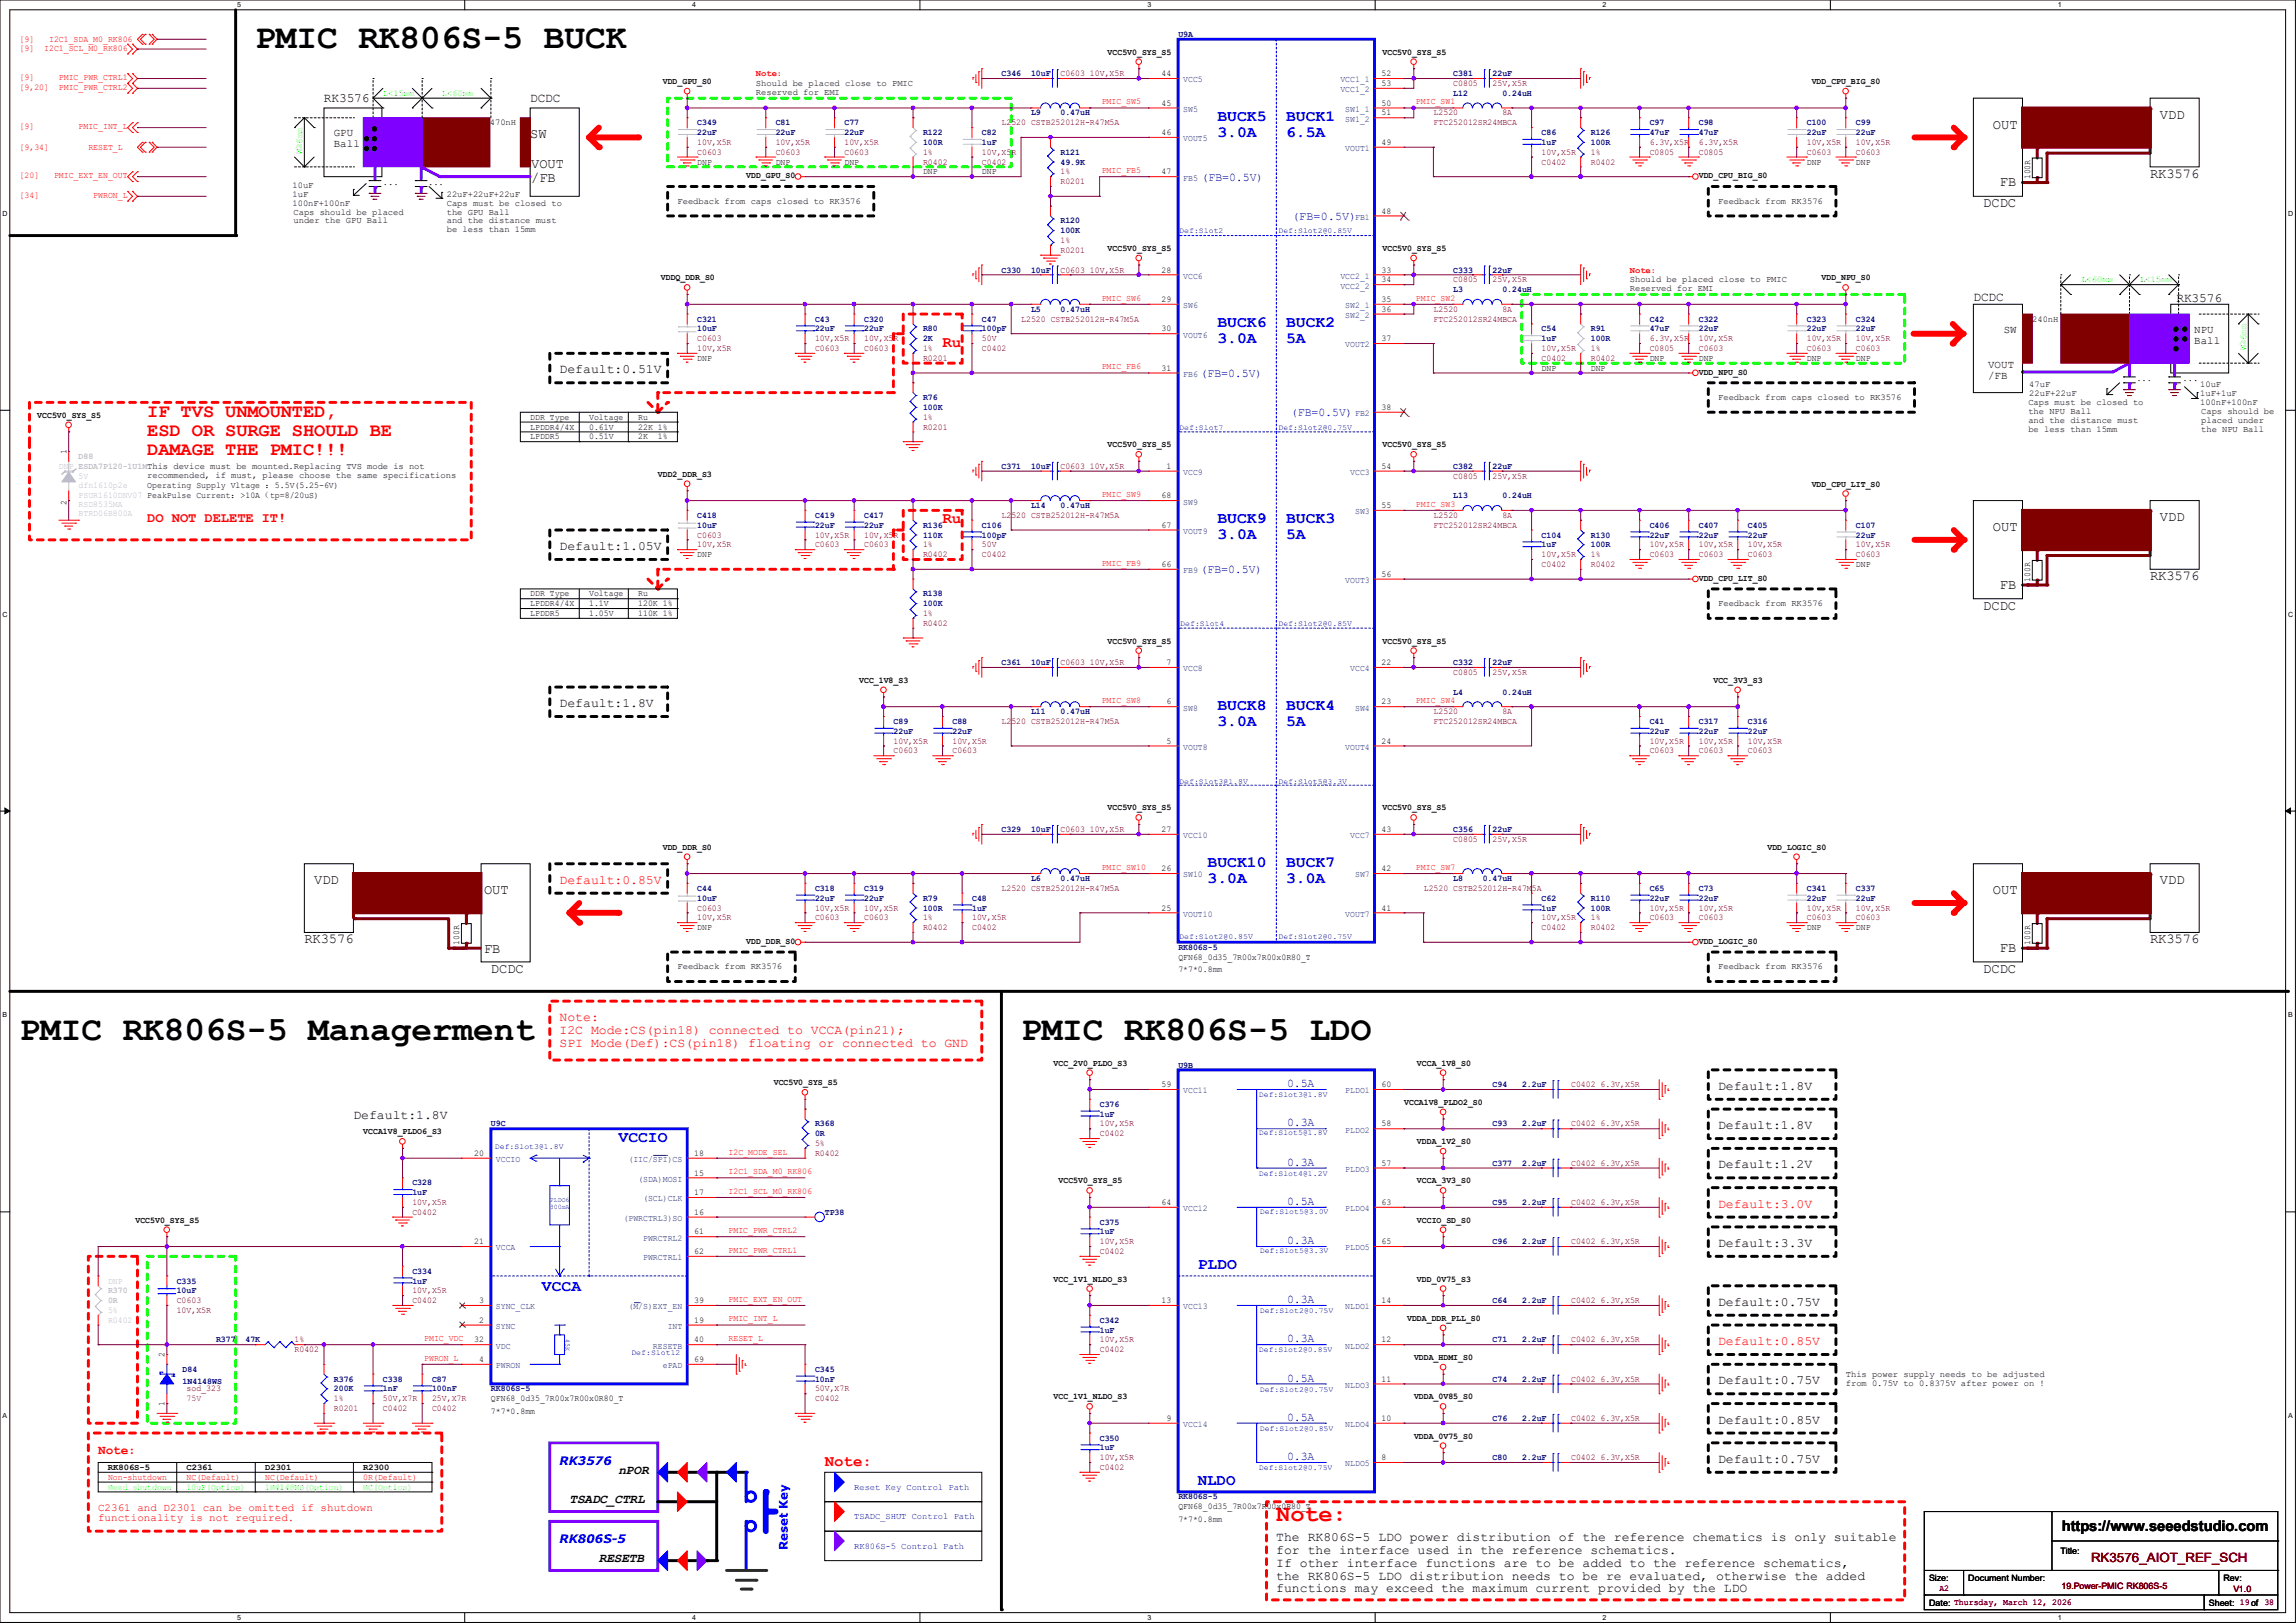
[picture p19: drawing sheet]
<svg xmlns="http://www.w3.org/2000/svg" width="297mm" height="210mm" viewBox="0 0 297 210" stroke-linecap="round" stroke-linejoin="round" font-family="sans-serif">
<defs><g id="words">
<g font-size="4.4">
<text x="33" y="6.3">PMIC RK806S-5 BUCK</text>
<text x="2.5" y="134.5">PMIC RK806S-5 Managerment</text>
<text x="132.1" y="134.5">PMIC RK806S-5 LDO</text>
</g>
<text font-size="3" fill="#f00" x="165.1" y="196.9">Note:</text>
<g font-size="2.4" fill="#f00">
<text x="19.1" y="54">IF TVS UNMOUNTED,</text>
<text x="19.1" y="56.4">ESD OR SURGE SHOULD BE</text>
<text x="19.1" y="58.8">DAMAGE THE PMIC!!!</text>
</g>
<g font-size="2" fill="#00f">
<text x="157.5" y="15.7">BUCK5</text>
<text x="157.5" y="17.7">3.0A</text>
<text x="166.4" y="15.7">BUCK1</text>
<text x="166.4" y="17.7">6.5A</text>
<text x="157.5" y="42.3">BUCK6</text>
<text x="157.5" y="44.4">3.0A</text>
<text x="166.4" y="42.3">BUCK2</text>
<text x="166.4" y="44.4">5A</text>
<text x="157.5" y="67.7">BUCK9</text>
<text x="157.5" y="69.8">3.0A</text>
<text x="166.4" y="67.7">BUCK3</text>
<text x="166.4" y="69.8">5A</text>
<text x="157.5" y="91.9">BUCK8</text>
<text x="157.5" y="93.9">3.0A</text>
<text x="166.4" y="91.9">BUCK4</text>
<text x="166.4" y="93.9">5A</text>
<text x="156.2" y="112.2">BUCK10</text>
<text x="166.4" y="112.2">BUCK7</text>
<text x="156.2" y="114.2">3.0A</text>
<text x="166.4" y="114.2">3.0A</text>
<text x="80" y="147.7">VCCIO</text>
<text x="70.1" y="167">VCCA</text>
<text x="154.9" y="164.3">PLDO</text>
<text x="154.9" y="192.2">NLDO</text>
</g>
<g font-size="2" fill="#f00">
<text x="121.9" y="44.9">Ru</text>
<text x="121.9" y="67.7">Ru</text>
<text x="106.7" y="189.7">Note:</text>
</g>
<text font-size="1.9" x="266.7" y="198.1">https://www.seeedstudio.com</text>
<g font-size="1.8">
<text x="68.6" y="17.9">SW</text>
<text x="257.8" y="16.6">OUT</text>
<text x="279.4" y="15.4">VDD</text>
<text x="68.7" y="21.7">VOUT</text>
<text x="68.7" y="23.5">/FB</text>
<text x="278.1" y="23">RK3576</text>
<text x="256.5" y="26.8">DCDC</text>
<text x="258.7" y="24.1">FB</text>
<text x="257.8" y="68.7">OUT</text>
<text x="279.4" y="67.4">VDD</text>
<text x="258.7" y="76.2">FB</text>
<text x="278.1" y="75.1">RK3576</text>
<text x="256.5" y="78.9">DCDC</text>
<text x="40.6" y="114.4">VDD</text>
<text x="62.6" y="115.7">OUT</text>
<text x="257.8" y="115.7">OUT</text>
<text x="279.4" y="114.4">VDD</text>
<text x="39.4" y="122">RK3576</text>
<text x="62.6" y="123.3">FB</text>
<text x="63.5" y="125.9">DCDC</text>
<text x="256.5" y="125.9">DCDC</text>
<text x="258.7" y="123.2">FB</text>
<text x="278.1" y="122">RK3576</text>
</g>
<text font-size="1.8" fill="#f00" x="19" y="67.6">DO NOT DELETE IT!</text>
<g font-size="1.7">
<text x="41.9" y="13.3">RK3576</text>
<text x="68.6" y="13.3">DCDC</text>
<text x="255.3" y="38.9">DCDC</text>
<text x="281.6" y="39">RK3576</text>
<text x="72.4" y="48.3">Default:0.51V</text>
<text x="72.4" y="71.2">Default:1.05V</text>
<text x="72.4" y="91.5">Default:1.8V</text>
<text x="222.2" y="141">Default:1.8V</text>
<text x="45.7" y="144.8">Default:1.8V</text>
<text x="222.2" y="146.1">Default:1.8V</text>
<text x="222.2" y="151.2">Default:1.2V</text>
<text x="222.2" y="161.3">Default:3.3V</text>
<text x="222.2" y="169">Default:0.75V</text>
<text x="222.2" y="179.1">Default:0.75V</text>
<text x="222.2" y="184.2">Default:0.85V</text>
<text x="80" y="190.7">nPOR</text>
<text x="222.2" y="189.3">Default:0.75V</text>
<text x="73.7" y="194.5">TSADC_CTRL</text>
<text x="77.5" y="202.1">RESETB</text>
<text x="165.1" y="199.4">The RK806S-5 LDO power distribution of the reference chematics is only suitable</text>
<text x="165.1" y="201.1">for the interface used in the reference schematics.</text>
<text x="165.1" y="202.7">If other interface functions are to be added to the reference schematics,</text>
<text x="165.1" y="204.4">the RK806S-5 LDO distribution needs to be re evaluated, otherwise the added</text>
<text x="165.1" y="206">functions may exceed the maximum current provided by the LDO</text>
</g>
<g font-size="1.7" fill="#f00">
<text x="72.4" y="114.3">Default:0.85V</text>
<text x="72.4" y="132.1">Note:</text>
<text x="72.4" y="133.8">I2C Mode:CS(pin18) connected to VCCA(pin21);</text>
<text x="72.4" y="135.4">SPI Mode(Def):CS(pin18) floating or connected to GND</text>
<text x="222.2" y="156.3">Default:3.0V</text>
<text x="222.2" y="174">Default:0.85V</text>
<text x="12.7" y="188.1">Note:</text>
</g>
<text font-size="1.7" fill="#800000" x="270.5" y="202.1">RK3576_AIOT_REF_SCH</text>
<g font-size="1.5" fill="#00f">
<text x="155.4" y="23.5">(FB=0.5V)</text>
<text x="167.1" y="28.4">(FB=0.5V)</text>
<text x="155.3" y="48.7">(FB=0.5V)</text>
<text x="167" y="53.8">(FB=0.5V)</text>
<text x="155.3" y="74.1">(FB=0.5V)</text>
<text x="166.5" y="140.7">0.5A</text>
<text x="166.5" y="145.8">0.3A</text>
<text x="166.5" y="155.9">0.5A</text>
<text x="166.5" y="150.8">0.3A</text>
<text x="166.5" y="161">0.3A</text>
<text x="166.5" y="173.7">0.3A</text>
<text x="166.5" y="168.6">0.3A</text>
<text x="166.5" y="178.8">0.5A</text>
<text x="166.5" y="183.9">0.5A</text>
<text x="72.4" y="189.5">RK3576</text>
<text x="166.5" y="188.9">0.3A</text>
<text x="72.4" y="199.7">RK806S-5</text>
<text x="101.9" y="200.5" transform="rotate(-90 101.9 200.5)">Reset Key</text>
</g>
<g font-size="1.4">
<text x="43.2" y="17.7">GPU</text>
<text x="43.2" y="19">Ball</text>
<text x="257.2" y="47.6">VOUT</text>
<text x="259.2" y="43.1">SW</text>
<text x="283.8" y="43.1">NPU</text>
<text x="283.8" y="44.5">Ball</text>
<text x="257.2" y="49">/FB</text>
</g>
<g font-size="1.4" fill="#f00">
<text x="12.7" y="195.5">C2361 and D2301 can be omitted if shutdown</text>
<text x="12.7" y="196.9">functionality is not required.</text>
</g>
<g font-size="1.1" fill="#f00">
<text x="2.5" y="5.4">[9]</text>
<text x="6.4" y="5.4">I2C1_SDA_M0_RK806</text>
<text x="2.5" y="10.4">[9]</text>
<text x="2.5" y="11.6">[9,20]</text>
<text x="2.5" y="6.6">[9]</text>
<text x="5.7" y="6.6">I2C1_SCL_M0_RK806</text>
<text x="7.6" y="10.4">PMIC_PWR_CTRL1</text>
<text x="7.6" y="11.6">PMIC_PWR_CTRL2</text>
<text x="97.8" y="9.9">Note:</text>
<text x="2.5" y="16.7">[9]</text>
<text x="10.2" y="16.7">PMIC_INT_L</text>
<text x="142.5" y="13.5">PMIC_SW5</text>
<text x="183.2" y="13.5">PMIC_SW1</text>
<text x="2.5" y="23.1">[20]</text>
<text x="2.5" y="19.4">[9,34]</text>
<text x="7" y="23.1">PMIC_EXT_EN_OUT</text>
<text x="11.4" y="19.4">RESET_L</text>
<text x="142.5" y="22.4">PMIC_FB5</text>
<text x="2.5" y="25.6">[34]</text>
<text x="12.1" y="25.6">PWRON_L</text>
<text x="210.8" y="35.3">Note:</text>
<text x="142.5" y="38.9">PMIC_SW6</text>
<text x="183.2" y="38.9">PMIC_SW2</text>
<text x="142.5" y="47.8">PMIC_FB6</text>
<text x="142.5" y="64.3">PMIC_SW9</text>
<text x="183.2" y="65.6">PMIC_SW3</text>
<text x="142.5" y="73.2">PMIC_FB9</text>
<text x="142.5" y="91">PMIC_SW8</text>
<text x="183.2" y="91">PMIC_SW4</text>
<text x="142.5" y="112.6">PMIC_SW10</text>
<text x="183.2" y="112.6">PMIC_SW7</text>
<text x="94.2" y="149.4">I2C_MODE_SEL</text>
<text x="94.2" y="154.5">I2C1_SCL_M0_RK806</text>
<text x="94.2" y="151.9">I2C1_SDA_M0_RK806</text>
<text x="94.2" y="159.6">PMIC_PWR_CTRL2</text>
<text x="94.2" y="162.1">PMIC_PWR_CTRL1</text>
<text x="54.9" y="173.5">PMIC_VDC</text>
<text x="94.2" y="171">PMIC_INT_L</text>
<text x="94.2" y="173.5">RESET_L</text>
<text x="94.2" y="168.4">PMIC_EXT_EN_OUT</text>
<text x="54.9" y="176.1">PWRON_L</text>
<text x="14" y="191.5">Non-shutdown</text>
<text x="24.1" y="191.5">NC(Default)</text>
<text x="34.3" y="191.5">NC(Default)</text>
<text x="47" y="191.5">0R(Default)</text>
</g>
<g font-size="1.1" fill="#000080">
<text x="152.4" y="4.8">U9A</text>
<text x="129.6" y="9.9">C346</text>
<text x="133.4" y="9.9">10uF</text>
<text x="188" y="9.9">C381</text>
<text x="193.1" y="9.9">22uF</text>
<text x="90.2" y="16.2">C349</text>
<text x="90.2" y="17.5">22uF</text>
<text x="100.3" y="16.2">C81</text>
<text x="100.3" y="17.5">22uF</text>
<text x="109.2" y="16.2">C77</text>
<text x="109.2" y="17.5">22uF</text>
<text x="119.4" y="17.5">R122</text>
<text x="127" y="17.5">C82</text>
<text x="133.4" y="14.9">L9</text>
<text x="137.2" y="14.9">0.47uH</text>
<text x="188" y="12.4">L12</text>
<text x="194.3" y="12.4">0.24uH</text>
<text x="199.4" y="17.5">C86</text>
<text x="205.8" y="17.5">R126</text>
<text x="213.4" y="16.2">C97</text>
<text x="213.4" y="17.5">47uF</text>
<text x="219.7" y="16.2">C98</text>
<text x="219.7" y="17.5">47uF</text>
<text x="233.7" y="16.2">C100</text>
<text x="233.7" y="17.5">22uF</text>
<text x="240.1" y="16.2">C99</text>
<text x="240.1" y="17.5">22uF</text>
<text x="119.4" y="18.8">100R</text>
<text x="127" y="18.8">1uF</text>
<text x="137.2" y="20">R121</text>
<text x="137.2" y="21.3">49.9K</text>
<text x="199.4" y="18.8">1uF</text>
<text x="205.8" y="18.8">100R</text>
<text x="137.2" y="28.9">R120</text>
<text x="129.6" y="35.3">C330</text>
<text x="133.4" y="35.3">10uF</text>
<text x="137.2" y="30.2">100K</text>
<text x="188" y="35.3">C333</text>
<text x="193.1" y="35.3">22uF</text>
<text x="90.2" y="41.6">C321</text>
<text x="105.4" y="41.6">C43</text>
<text x="111.8" y="41.6">C320</text>
<text x="127" y="41.6">C47</text>
<text x="133.4" y="40.3">L5</text>
<text x="137.2" y="40.3">0.47uH</text>
<text x="188" y="37.8">L3</text>
<text x="194.3" y="37.8">0.24uH</text>
<text x="213.4" y="41.6">C42</text>
<text x="219.7" y="41.6">C322</text>
<text x="233.7" y="41.6">C323</text>
<text x="240.1" y="41.6">C324</text>
<text x="90.2" y="42.9">10uF</text>
<text x="105.4" y="42.9">22uF</text>
<text x="111.8" y="42.9">22uF</text>
<text x="119.4" y="42.9">R80</text>
<text x="119.4" y="44.2">2K</text>
<text x="127" y="42.9">100pF</text>
<text x="199.4" y="42.9">C54</text>
<text x="199.4" y="44.2">1uF</text>
<text x="205.8" y="42.9">R91</text>
<text x="205.8" y="44.2">100R</text>
<text x="213.4" y="42.9">47uF</text>
<text x="219.7" y="42.9">22uF</text>
<text x="233.7" y="42.9">22uF</text>
<text x="240.1" y="42.9">22uF</text>
<text x="119.4" y="51.8">R76</text>
<text x="119.4" y="53">100K</text>
<text x="129.6" y="60.7">C371</text>
<text x="133.4" y="65.7">L14</text>
<text x="133.4" y="60.7">10uF</text>
<text x="137.2" y="65.7">0.47uH</text>
<text x="188" y="64.5">L13</text>
<text x="188" y="60.7">C382</text>
<text x="193.1" y="60.7">22uF</text>
<text x="194.3" y="64.5">0.24uH</text>
<text x="90.2" y="67">C418</text>
<text x="90.2" y="68.3">10uF</text>
<text x="105.4" y="67">C419</text>
<text x="105.4" y="68.3">22uF</text>
<text x="111.8" y="67">C417</text>
<text x="111.8" y="68.3">22uF</text>
<text x="119.4" y="68.3">R136</text>
<text x="119.4" y="69.6">110K</text>
<text x="127" y="68.3">C106</text>
<text x="127" y="69.6">100pF</text>
<text x="199.4" y="69.6">C104</text>
<text x="199.4" y="70.8">1uF</text>
<text x="205.8" y="69.6">R130</text>
<text x="205.8" y="70.8">100R</text>
<text x="213.4" y="68.3">C406</text>
<text x="213.4" y="69.6">22uF</text>
<text x="219.7" y="68.3">C407</text>
<text x="219.7" y="69.6">22uF</text>
<text x="226.1" y="68.3">C405</text>
<text x="226.1" y="69.6">22uF</text>
<text x="240.1" y="68.3">C107</text>
<text x="240.1" y="69.6">22uF</text>
<text x="119.4" y="77.2">R138</text>
<text x="119.4" y="78.4">100K</text>
<text x="129.6" y="86.1">C361</text>
<text x="133.4" y="86.1">10uF</text>
<text x="188" y="89.9">L4</text>
<text x="188" y="86.1">C332</text>
<text x="193.1" y="86.1">22uF</text>
<text x="194.3" y="89.9">0.24uH</text>
<text x="115.6" y="93.7">C89</text>
<text x="115.6" y="95">22uF</text>
<text x="123.2" y="93.7">C88</text>
<text x="123.2" y="95">22uF</text>
<text x="133.4" y="92.4">L11</text>
<text x="137.2" y="92.4">0.47uH</text>
<text x="213.4" y="93.7">C41</text>
<text x="213.4" y="95">22uF</text>
<text x="219.7" y="93.7">C317</text>
<text x="219.7" y="95">22uF</text>
<text x="226.1" y="93.7">C316</text>
<text x="226.1" y="95">22uF</text>
<text x="129.6" y="107.7">C329</text>
<text x="133.4" y="107.7">10uF</text>
<text x="188" y="107.7">C356</text>
<text x="193.1" y="107.7">22uF</text>
<text x="90.2" y="115.3">C44</text>
<text x="90.2" y="116.5">10uF</text>
<text x="105.4" y="115.3">C318</text>
<text x="105.4" y="116.5">22uF</text>
<text x="111.8" y="115.3">C319</text>
<text x="111.8" y="116.5">22uF</text>
<text x="119.4" y="116.5">R79</text>
<text x="119.4" y="117.8">100R</text>
<text x="125.8" y="116.5">C48</text>
<text x="125.8" y="117.8">1uF</text>
<text x="133.4" y="114">L6</text>
<text x="137.2" y="114">0.47uH</text>
<text x="188" y="114">L8</text>
<text x="191.8" y="114">0.47uH</text>
<text x="199.4" y="116.5">C62</text>
<text x="199.4" y="117.8">1uF</text>
<text x="205.8" y="116.5">R110</text>
<text x="205.8" y="117.8">100R</text>
<text x="213.4" y="115.3">C65</text>
<text x="213.4" y="116.5">22uF</text>
<text x="219.7" y="115.3">C73</text>
<text x="219.7" y="116.5">22uF</text>
<text x="233.7" y="115.3">C341</text>
<text x="233.7" y="116.5">22uF</text>
<text x="240.1" y="115.3">C337</text>
<text x="240.1" y="116.5">22uF</text>
<text x="152.4" y="122.9">RK806S-5</text>
<text x="142.3" y="143.2">C376</text>
<text x="152.4" y="138.1">U9B</text>
<text x="193.1" y="140.7">C94</text>
<text x="196.9" y="140.7">2.2uF</text>
<text x="63.5" y="145.8">U9C</text>
<text x="105.4" y="145.8">R368</text>
<text x="105.4" y="147">0R</text>
<text x="142.3" y="144.5">1uF</text>
<text x="193.1" y="145.8">C93</text>
<text x="196.9" y="145.8">2.2uF</text>
<text x="53.3" y="153.4">C328</text>
<text x="53.3" y="154.6">1uF</text>
<text x="193.1" y="150.8">C377</text>
<text x="193.1" y="155.9">C95</text>
<text x="196.9" y="150.8">2.2uF</text>
<text x="196.9" y="155.9">2.2uF</text>
<text x="106.7" y="157.2">TP38</text>
<text x="142.3" y="158.5">C375</text>
<text x="142.3" y="159.7">1uF</text>
<text x="193.1" y="161">C96</text>
<text x="196.9" y="161">2.2uF</text>
<text x="22.9" y="166.1">C335</text>
<text x="22.9" y="167.3">10uF</text>
<text x="53.3" y="164.8">C334</text>
<text x="53.3" y="166.1">1uF</text>
<text x="27.9" y="173.7">R377</text>
<text x="31.8" y="173.7">47K</text>
<text x="142.3" y="171.2">C342</text>
<text x="142.3" y="172.4">1uF</text>
<text x="193.1" y="173.7">C71</text>
<text x="193.1" y="168.6">C64</text>
<text x="196.9" y="173.7">2.2uF</text>
<text x="196.9" y="168.6">2.2uF</text>
<text x="23.6" y="177.5">D84</text>
<text x="23.6" y="179">1N4148WS</text>
<text x="43.2" y="178.8">R376</text>
<text x="49.5" y="178.8">C338</text>
<text x="55.9" y="178.8">C87</text>
<text x="105.4" y="177.5">C345</text>
<text x="105.4" y="178.8">10nF</text>
<text x="193.1" y="178.8">C74</text>
<text x="196.9" y="178.8">2.2uF</text>
<text x="43.2" y="180">200K</text>
<text x="49.5" y="180">1nF</text>
<text x="55.9" y="180">100nF</text>
<text x="63.5" y="180">RK806S-5</text>
<text x="193.1" y="183.9">C76</text>
<text x="196.9" y="183.9">2.2uF</text>
<text x="142.3" y="186.4">C350</text>
<text x="142.3" y="187.7">1uF</text>
<text x="193.1" y="188.9">C80</text>
<text x="196.9" y="188.9">2.2uF</text>
<text x="152.4" y="194">RK806S-5</text>
</g>
<g font-size="1.1">
<text x="85.7" y="10.9">VDD_GPU_S0</text>
<text x="97.8" y="11.1">Should be placed close to PMIC</text>
<text x="143.3" y="7.1">VCC5V0_SYS_S5</text>
<text x="150.3" y="9.9">44</text>
<text x="178.7" y="9.9">52</text>
<text x="178.7" y="11.1">53</text>
<text x="178.8" y="7.1">VCC5V0_SYS_S5</text>
<text x="234.4" y="10.9">VDD_CPU_BIG_S0</text>
<text x="63.4" y="16.2">470nH</text>
<text x="97.8" y="12.3">Reserved for EMI</text>
<text x="150.3" y="13.7">45</text>
<text x="150.3" y="17.5">46</text>
<text x="178.7" y="13.7">50</text>
<text x="178.7" y="14.9">51</text>
<text x="49.5" y="24">...</text>
<text x="55.4" y="24">...</text>
<text x="90.2" y="21.3">DNP</text>
<text x="96.5" y="23.1">VDD_GPU_S0</text>
<text x="100.3" y="21.3">DNP</text>
<text x="109.2" y="21.3">DNP</text>
<text x="119.4" y="22.6">DNP</text>
<text x="127" y="22.6">DNP</text>
<text x="150.3" y="22.6">47</text>
<text x="178.7" y="18.8">49</text>
<text x="219.7" y="23.1">VDD_CPU_BIG_S0</text>
<text x="233.7" y="21.3">DNP</text>
<text x="240.1" y="21.3">DNP</text>
<text x="262.6" y="23.2" transform="rotate(-90 262.6 23.2)">100R</text>
<text x="37.8" y="24.3">10uF</text>
<text x="37.8" y="25.5">1uF</text>
<text x="37.8" y="26.6">100nF+100nF</text>
<text x="38" y="27.8">Caps should be placed</text>
<text x="38" y="28.9">under the GPU Ball</text>
<text x="57.8" y="26.6">Caps must be closed to</text>
<text x="57.8" y="27.8">the GPU Ball</text>
<text x="57.8" y="28.9">and the distance must</text>
<text x="57.8" y="25.5">22uF+22uF+22uF</text>
<text x="87.6" y="26.4">Feedback from caps closed to RK3576</text>
<text x="178.7" y="27.6">48</text>
<text x="222.2" y="26.4">Feedback from RK3576</text>
<text x="57.8" y="30.1">be less than 15mm</text>
<text x="143.3" y="32.5">VCC5V0_SYS_S5</text>
<text x="150.3" y="35.3">28</text>
<text x="178.7" y="35.3">33</text>
<text x="178.8" y="32.5">VCC5V0_SYS_S5</text>
<text x="85.5" y="36.3">VDDQ_DDR_S0</text>
<text x="150.3" y="39.1">29</text>
<text x="178.7" y="39.1">35</text>
<text x="178.7" y="40.3">36</text>
<text x="178.7" y="36.5">34</text>
<text x="210.8" y="36.5">Should be placed close to PMIC</text>
<text x="210.8" y="37.7">Reserved for EMI</text>
<text x="235.6" y="36.3">VDD_NPU_S0</text>
<text x="262.9" y="41.6">240nH</text>
<text x="90.2" y="46.7">DNP</text>
<text x="150.3" y="48">31</text>
<text x="150.3" y="42.9">30</text>
<text x="178.7" y="44.2">37</text>
<text x="199.4" y="48">DNP</text>
<text x="205.8" y="48">DNP</text>
<text x="213.4" y="46.7">DNP</text>
<text x="219.7" y="46.7">DNP</text>
<text x="233.7" y="46.7">DNP</text>
<text x="240.1" y="46.7">DNP</text>
<text x="178.7" y="53">38</text>
<text x="219.7" y="48.5">VDD_NPU_S0</text>
<text x="222.2" y="51.8">Feedback from caps closed to RK3576</text>
<text x="262.4" y="52.4">Caps must be closed to</text>
<text x="262.4" y="53.6">the NPU Ball</text>
<text x="262.5" y="50.1">47uF</text>
<text x="262.5" y="51.3">22uF+22uF</text>
<text x="276.3" y="49.4">...</text>
<text x="282.3" y="49.4">...</text>
<text x="284.6" y="50.1">10uF</text>
<text x="284.6" y="51.3">1uF+1uF</text>
<text x="284.6" y="52.4">100nF+100nF</text>
<text x="284.7" y="53.6">Caps should be</text>
<text x="4.8" y="54.1">VCC5V0_SYS_S5</text>
<text x="8.6" y="58.8" transform="rotate(-90 8.6 58.8)">1</text>
<text x="68.6" y="54.3">DDR Type</text>
<text x="68.6" y="55.6">LPDDR4/4X</text>
<text x="68.6" y="56.9">LPDDR5</text>
<text x="76.2" y="56.9">0.51V</text>
<text x="76.2" y="55.6">0.61V</text>
<text x="76.2" y="54.3">Voltage</text>
<text x="82.6" y="55.6">22K 1%</text>
<text x="82.6" y="56.9">2K</text>
<text x="82.6" y="54.3">Ru</text>
<text x="85.1" y="56.9">1%</text>
<text x="143.3" y="57.9">VCC5V0_SYS_S5</text>
<text x="178.8" y="57.9">VCC5V0_SYS_S5</text>
<text x="262.4" y="54.7">and the distance must</text>
<text x="262.4" y="55.8">be less than 15mm</text>
<text x="284.7" y="54.7">placed under</text>
<text x="284.7" y="55.8">the NPU Ball</text>
<text x="8.6" y="65.4" transform="rotate(-90 8.6 65.4)">2</text>
<text x="19" y="61.8">recommended, if must, please choose the same specifications</text>
<text x="19.1" y="63.2">Operating Supply Vltage ：5.5V(5.25-6V)</text>
<text x="85.1" y="61.7">VDD2_DDR_S3</text>
<text x="150.3" y="64.5">68</text>
<text x="150.9" y="60.7">1</text>
<text x="178.7" y="65.7">55</text>
<text x="178.7" y="60.7">54</text>
<text x="234.4" y="62.9">VDD_CPU_LIT_S0</text>
<text x="150.3" y="68.3">67</text>
<text x="68.6" y="77.2">DDR Type</text>
<text x="76.2" y="77.2">Voltage</text>
<text x="82.6" y="77.2">Ru</text>
<text x="90.2" y="72.1">DNP</text>
<text x="150.3" y="73.4">66</text>
<text x="178.7" y="74.6">56</text>
<text x="219.7" y="75.1">VDD_CPU_LIT_S0</text>
<text x="240.1" y="73.4">DNP</text>
<text x="262.6" y="75.3" transform="rotate(-90 262.6 75.3)">100R</text>
<text x="68.6" y="79.7">LPDDR5</text>
<text x="68.6" y="78.4">LPDDR4/4X</text>
<text x="76.2" y="78.4">1.1V</text>
<text x="76.2" y="79.7">1.05V</text>
<text x="82.6" y="79.7">110K 1%</text>
<text x="82.6" y="78.4">120K 1%</text>
<text x="143.3" y="83.3">VCC5V0_SYS_S5</text>
<text x="178.8" y="83.3">VCC5V0_SYS_S5</text>
<text x="222.2" y="78.4">Feedback from RK3576</text>
<text x="111.1" y="88.3">VCC_1V8_S3</text>
<text x="150.9" y="86.1">7</text>
<text x="178.7" y="86.1">22</text>
<text x="221.7" y="88.3">VCC_3V3_S3</text>
<text x="150.9" y="91.1">6</text>
<text x="178.7" y="91.1">23</text>
<text x="150.9" y="96.2">5</text>
<text x="178.7" y="96.2">24</text>
<text x="143.3" y="104.9">VCC5V0_SYS_S5</text>
<text x="150.3" y="107.7">27</text>
<text x="178.7" y="107.7">43</text>
<text x="178.8" y="104.9">VCC5V0_SYS_S5</text>
<text x="85.7" y="109.9">VDD_DDR_S0</text>
<text x="150.3" y="112.7">26</text>
<text x="178.7" y="112.7">42</text>
<text x="228.6" y="109.9">VDD_LOGIC_S0</text>
<text x="150.3" y="117.8">25</text>
<text x="178.7" y="117.8">41</text>
<text x="59.4" y="122.3" transform="rotate(-90 59.4 122.3)">100R</text>
<text x="87.6" y="125.4">Feedback from RK3576</text>
<text x="90.2" y="120.4">DNP</text>
<text x="96.5" y="122.1">VDD_DDR_S0</text>
<text x="152.4" y="124.2">QFN68_0d35_7R00x7R00x0R80_T</text>
<text x="152.4" y="125.8">7*7*0.8mm</text>
<text x="219.7" y="122.1">VDD_LOGIC_S0</text>
<text x="222.2" y="125.4">Feedback from RK3576</text>
<text x="233.7" y="120.4">DNP</text>
<text x="240.1" y="120.4">DNP</text>
<text x="262.6" y="122.3" transform="rotate(-90 262.6 122.3)">100R</text>
<text x="136.3" y="137.9">VCC_2V0_PLDO_S3</text>
<text x="183.3" y="137.9">VCCA_1V8_S0</text>
<text x="100.1" y="140.4">VCC5V0_SYS_S5</text>
<text x="150.3" y="140.7">59</text>
<text x="178.7" y="140.7">60</text>
<text x="181.6" y="143">VCCA1V8_PLDO2_S0</text>
<text x="47" y="146.8">VCCA1V8_PLDO6_S3</text>
<text x="61.4" y="149.6">20</text>
<text x="89.8" y="149.6">18</text>
<text x="178.7" y="145.8">58</text>
<text x="183.3" y="148">VDDA_1V2_S0</text>
<text x="89.8" y="154.6">17</text>
<text x="89.8" y="152.1">15</text>
<text x="136.9" y="153.1">VCC5V0_SYS_S5</text>
<text x="150.3" y="155.9">64</text>
<text x="178.7" y="150.8">57</text>
<text x="178.7" y="155.9">63</text>
<text x="183.3" y="153.1">VCCA_3V3_S0</text>
<text x="17.5" y="158.2">VCC5V0_SYS_S5</text>
<text x="61.4" y="161">21</text>
<text x="89.8" y="157.2">16</text>
<text x="89.8" y="159.7">61</text>
<text x="178.7" y="161">65</text>
<text x="183.3" y="158.2">VCCIO_SD_S0</text>
<text x="89.8" y="162.3">62</text>
<text x="136.3" y="165.8">VCC_1V1_NLDO_S3</text>
<text x="183.3" y="165.8">VDD_0V75_S3</text>
<text x="61.4" y="173.7">32</text>
<text x="62" y="171.2">2</text>
<text x="62" y="168.6">3</text>
<text x="89.8" y="168.6">39</text>
<text x="89.8" y="171.2">19</text>
<text x="89.8" y="173.7">40</text>
<text x="150.3" y="168.6">13</text>
<text x="178.7" y="168.6">14</text>
<text x="178.7" y="173.7">12</text>
<text x="182" y="170.9">VDDA_DDR_PLL_S0</text>
<text x="21.3" y="175.6" transform="rotate(-90 21.3 175.6)">2</text>
<text x="62" y="176.2">4</text>
<text x="89.8" y="176.2">69</text>
<text x="178.7" y="178.8">11</text>
<text x="182.9" y="176">VDDA_HDMI_S0</text>
<text x="238.8" y="178.1">This power supply needs to be adjusted</text>
<text x="238.8" y="179.3">from 0.75V to 0.8375V after power on !</text>
<text x="21.3" y="181.9" transform="rotate(-90 21.3 181.9)">1</text>
<text x="63.5" y="181.3">QFN68_0d35_7R00x7R00x0R80_T</text>
<text x="63.5" y="183">7*7*0.8mm</text>
<text x="136.3" y="181.1">VCC_1V1_NLDO_S3</text>
<text x="150.9" y="183.9">9</text>
<text x="178.7" y="183.9">10</text>
<text x="182.9" y="181.1">VDDA_0V85_S0</text>
<text x="14" y="190.2">RK806S-5</text>
<text x="24.1" y="190.2">C2361</text>
<text x="34.3" y="190.2">D2301</text>
<text x="47" y="190.2">R2300</text>
<text x="178.7" y="188.9">8</text>
<text x="182.9" y="186.1">VDDA_0V75_S0</text>
<text x="152.4" y="195.3">QFN68_0d35_7R00x7R00x0R80_T</text>
<text x="152.4" y="196.9">7*7*0.8mm</text>
<text x="266.5" y="201.1">Title:</text>
<text x="249.5" y="204.6">Size:</text>
<text x="249.5" y="207.9">Date: Thursday, March 12, 2026</text>
<text x="254.6" y="204.6">Document Number:</text>
<text x="285.7" y="207.9">Sheet: 19of 38</text>
<text x="287.6" y="204.6">Rev:</text>
</g>
<g font-size="1.1" fill="#800000">
<text x="137.2" y="9.9">C0603</text>
<text x="141" y="9.9">10V,X5R</text>
<text x="188" y="11.1">C0805</text>
<text x="193.1" y="11.1">25V,X5R</text>
<text x="129.6" y="16.2">L2520 CSTB252012H-R47M5A</text>
<text x="185.5" y="14.9">L2520</text>
<text x="185.5" y="16.2">FTC252012SR24MBCA</text>
<text x="194.3" y="14.9">8A</text>
<text x="90.2" y="20">C0603</text>
<text x="90.2" y="18.8">10V,X5R</text>
<text x="100.3" y="20">C0603</text>
<text x="100.3" y="18.8">10V,X5R</text>
<text x="109.2" y="20">C0603</text>
<text x="109.2" y="18.8">10V,X5R</text>
<text x="119.4" y="20">1%</text>
<text x="119.4" y="21.3">R0402</text>
<text x="127" y="21.3">C0402</text>
<text x="127" y="20">10V,X5R</text>
<text x="137.2" y="22.6">1%</text>
<text x="137.2" y="23.8">R0201</text>
<text x="199.4" y="21.3">C0402</text>
<text x="199.4" y="20">10V,X5R</text>
<text x="205.8" y="20">1%</text>
<text x="205.8" y="21.3">R0402</text>
<text x="213.4" y="20">C0805</text>
<text x="213.4" y="18.8">6.3V,X5R</text>
<text x="219.7" y="20">C0805</text>
<text x="219.7" y="18.8">6.3V,X5R</text>
<text x="233.7" y="20">C0603</text>
<text x="233.7" y="18.8">10V,X5R</text>
<text x="240.1" y="20">C0603</text>
<text x="240.1" y="18.8">10V,X5R</text>
<text x="137.2" y="31.5">1%</text>
<text x="137.2" y="32.7">R0201</text>
<text x="137.2" y="35.3">C0603</text>
<text x="141" y="35.3">10V,X5R</text>
<text x="132.1" y="41.6">L2520 CSTB252012H-R47M5A</text>
<text x="185.5" y="40.3">L2520</text>
<text x="185.5" y="41.6">FTC252012SR24MBCA</text>
<text x="188" y="36.5">C0805</text>
<text x="193.1" y="36.5">25V,X5R</text>
<text x="194.3" y="40.3">8A</text>
<text x="90.2" y="44.2">C0603</text>
<text x="90.2" y="45.4">10V,X5R</text>
<text x="105.4" y="45.4">C0603</text>
<text x="105.4" y="44.2">10V,X5R</text>
<text x="111.8" y="45.4">C0603</text>
<text x="111.8" y="44.2">10V,X5R</text>
<text x="119.4" y="45.4">1%</text>
<text x="119.4" y="46.7">R0201</text>
<text x="127" y="45.4">C0402</text>
<text x="127" y="44.2">50V</text>
<text x="199.4" y="46.7">C0402</text>
<text x="199.4" y="45.4">10V,X5R</text>
<text x="205.8" y="45.4">1%</text>
<text x="205.8" y="46.7">R0402</text>
<text x="213.4" y="45.4">C0805</text>
<text x="213.4" y="44.2">6.3V,X5R</text>
<text x="219.7" y="45.4">C0603</text>
<text x="219.7" y="44.2">10V,X5R</text>
<text x="233.7" y="45.4">C0603</text>
<text x="233.7" y="44.2">10V,X5R</text>
<text x="240.1" y="45.4">C0603</text>
<text x="240.1" y="44.2">10V,X5R</text>
<text x="119.4" y="54.3">1%</text>
<text x="119.4" y="55.6">R0201</text>
<text x="137.2" y="60.7">C0603</text>
<text x="141" y="60.7">10V,X5R</text>
<text x="188" y="61.9">C0805</text>
<text x="193.1" y="61.9">25V,X5R</text>
<text x="90.2" y="69.6">C0603</text>
<text x="90.2" y="70.8">10V,X5R</text>
<text x="105.4" y="70.8">C0603</text>
<text x="105.4" y="69.6">10V,X5R</text>
<text x="111.8" y="70.8">C0603</text>
<text x="111.8" y="69.6">10V,X5R</text>
<text x="119.4" y="70.8">1%</text>
<text x="127" y="70.8">50V</text>
<text x="129.6" y="67">L2520 CSTB252012H-R47M5A</text>
<text x="185.5" y="67">L2520</text>
<text x="185.5" y="68.3">FTC252012SR24MBCA</text>
<text x="194.3" y="67">8A</text>
<text x="213.4" y="70.8">10V,X5R</text>
<text x="219.7" y="70.8">10V,X5R</text>
<text x="226.1" y="70.8">10V,X5R</text>
<text x="240.1" y="70.8">10V,X5R</text>
<text x="119.4" y="72.1">R0402</text>
<text x="127" y="72.1">C0402</text>
<text x="199.4" y="73.4">C0402</text>
<text x="199.4" y="72.1">10V,X5R</text>
<text x="205.8" y="72.1">1%</text>
<text x="205.8" y="73.4">R0402</text>
<text x="213.4" y="72.1">C0603</text>
<text x="219.7" y="72.1">C0603</text>
<text x="226.1" y="72.1">C0603</text>
<text x="240.1" y="72.1">C0603</text>
<text x="119.4" y="79.7">1%</text>
<text x="119.4" y="81">R0402</text>
<text x="137.2" y="86.1">C0603</text>
<text x="141" y="86.1">10V,X5R</text>
<text x="188" y="87.3">C0805</text>
<text x="193.1" y="87.3">25V,X5R</text>
<text x="129.6" y="93.7">L2520 CSTB252012H-R47M5A</text>
<text x="185.5" y="92.4">L2520</text>
<text x="185.5" y="93.7">FTC252012SR24MBCA</text>
<text x="194.3" y="92.4">8A</text>
<text x="115.6" y="97.5">C0603</text>
<text x="115.6" y="96.2">10V,X5R</text>
<text x="123.2" y="97.5">C0603</text>
<text x="123.2" y="96.2">10V,X5R</text>
<text x="213.4" y="97.5">C0603</text>
<text x="213.4" y="96.2">10V,X5R</text>
<text x="219.7" y="97.5">C0603</text>
<text x="219.7" y="96.2">10V,X5R</text>
<text x="226.1" y="97.5">C0603</text>
<text x="226.1" y="96.2">10V,X5R</text>
<text x="137.2" y="107.7">C0603</text>
<text x="141" y="107.7">10V,X5R</text>
<text x="188" y="108.9">C0805</text>
<text x="193.1" y="108.9">25V,X5R</text>
<text x="90.2" y="117.8">C0603</text>
<text x="90.2" y="119.1">10V,X5R</text>
<text x="105.4" y="119.1">C0603</text>
<text x="105.4" y="117.8">10V,X5R</text>
<text x="111.8" y="119.1">C0603</text>
<text x="111.8" y="117.8">10V,X5R</text>
<text x="119.4" y="119.1">1%</text>
<text x="125.8" y="119.1">10V,X5R</text>
<text x="129.6" y="115.3">L2520 CSTB252012H-R47M5A</text>
<text x="184.2" y="115.3">L2520 CSTB252012H-R47M</text>
<text x="198.2" y="115.3">5A</text>
<text x="199.4" y="119.1">10V,X5R</text>
<text x="205.8" y="119.1">1%</text>
<text x="213.4" y="119.1">C0603</text>
<text x="213.4" y="117.8">10V,X5R</text>
<text x="219.7" y="119.1">C0603</text>
<text x="219.7" y="117.8">10V,X5R</text>
<text x="233.7" y="119.1">C0603</text>
<text x="233.7" y="117.8">10V,X5R</text>
<text x="240.1" y="119.1">C0603</text>
<text x="240.1" y="117.8">10V,X5R</text>
<text x="119.4" y="120.4">R0402</text>
<text x="125.8" y="120.4">C0402</text>
<text x="199.4" y="120.4">C0402</text>
<text x="205.8" y="120.4">R0402</text>
<text x="203.2" y="140.7">C0402</text>
<text x="207" y="140.7">6.3V,X5R</text>
<text x="105.4" y="148.3">5%</text>
<text x="105.4" y="149.6">R0402</text>
<text x="142.3" y="147">C0402</text>
<text x="142.3" y="145.8">10V,X5R</text>
<text x="203.2" y="145.8">C0402</text>
<text x="207" y="145.8">6.3V,X5R</text>
<text x="53.3" y="155.9">10V,X5R</text>
<text x="203.2" y="150.8">C0402</text>
<text x="203.2" y="155.9">C0402</text>
<text x="207" y="150.8">6.3V,X5R</text>
<text x="207" y="155.9">6.3V,X5R</text>
<text x="53.3" y="157.2">C0402</text>
<text x="142.3" y="161">10V,X5R</text>
<text x="203.2" y="161">C0402</text>
<text x="207" y="161">6.3V,X5R</text>
<text x="53.3" y="167.3">10V,X5R</text>
<text x="142.3" y="162.3">C0402</text>
<text x="22.9" y="168.6">C0603</text>
<text x="22.9" y="169.9">10V,X5R</text>
<text x="38.1" y="173.7">1%</text>
<text x="53.3" y="168.6">C0402</text>
<text x="142.3" y="173.7">10V,X5R</text>
<text x="203.2" y="173.7">C0402</text>
<text x="203.2" y="168.6">C0402</text>
<text x="207" y="173.7">6.3V,X5R</text>
<text x="207" y="168.6">6.3V,X5R</text>
<text x="38.1" y="175">R0402</text>
<text x="142.3" y="175">C0402</text>
<text x="203.2" y="178.8">C0402</text>
<text x="207" y="178.8">6.3V,X5R</text>
<text x="24.1" y="180">sod_323</text>
<text x="43.2" y="181.3">1%</text>
<text x="43.2" y="182.6">R0201</text>
<text x="49.5" y="182.6">C0402</text>
<text x="49.5" y="181.3">50V,X7R</text>
<text x="55.9" y="182.6">C0402</text>
<text x="55.9" y="181.3">25V,X7R</text>
<text x="105.4" y="181.3">C0402</text>
<text x="105.4" y="180">50V,X7R</text>
<text x="203.2" y="183.9">C0402</text>
<text x="207" y="183.9">6.3V,X5R</text>
<text x="142.3" y="190.2">C0402</text>
<text x="142.3" y="188.9">10V,X5R</text>
<text x="203.2" y="188.9">C0402</text>
<text x="207" y="188.9">6.3V,X5R</text>
<text x="250.9" y="205.8">A2</text>
<text x="266.7" y="205.6">19.Power-PMIC RK806S-5</text>
<text x="288.9" y="206">V1.0</text>
</g>
<g font-size="1.1" fill="#004080">
<text x="153.1" y="10.7">VCC5</text>
<text x="173.4" y="10.7">VCC1_1</text>
<text x="173.4" y="11.9">VCC1_2</text>
<text x="153.1" y="14.5">SW5</text>
<text x="174" y="14.5">SW1_1</text>
<text x="174" y="15.7">SW1_2</text>
<text x="153.1" y="23.4">FB5</text>
<text x="153.1" y="18.3">VOUT5</text>
<text x="174" y="19.6">VOUT1</text>
<text x="175.3" y="28.4">FB1</text>
<text x="153.1" y="39.9">SW6</text>
<text x="153.1" y="36.1">VCC6</text>
<text x="173.4" y="36.1">VCC2_1</text>
<text x="173.4" y="37.3">VCC2_2</text>
<text x="174" y="39.9">SW2_1</text>
<text x="174" y="41.1">SW2_2</text>
<text x="153.1" y="43.7">VOUT6</text>
<text x="174" y="45">VOUT2</text>
<text x="153.1" y="48.8">FB6</text>
<text x="175.3" y="53.8">FB2</text>
<text x="153.1" y="65.3">SW9</text>
<text x="153.1" y="61.5">VCC9</text>
<text x="174.7" y="61.5">VCC3</text>
<text x="153.1" y="69.1">VOUT9</text>
<text x="175.3" y="66.5">SW3</text>
<text x="153.1" y="74.2">FB9</text>
<text x="174" y="75.4">VOUT3</text>
<text x="153.1" y="86.9">VCC8</text>
<text x="174.7" y="86.9">VCC4</text>
<text x="153.1" y="91.9">SW8</text>
<text x="175.3" y="91.9">SW4</text>
<text x="153.1" y="97">VOUT8</text>
<text x="174" y="97">VOUT4</text>
<text x="153.1" y="113.5">SW10</text>
<text x="153.1" y="108.5">VCC10</text>
<text x="174.7" y="108.5">VCC7</text>
<text x="175.3" y="113.5">SW7</text>
<text x="153.1" y="118.6">VOUT10</text>
<text x="174" y="118.6">VOUT7</text>
<text x="153.1" y="141.5">VCC11</text>
<text x="174" y="141.5">PLDO1</text>
<text x="174" y="146.6">PLDO2</text>
<text x="64.1" y="150.4">VCCIO</text>
<text x="81.3" y="150.4">(IIC/SPI)CS</text>
<text x="82.6" y="152.9">(SDA)MOSI</text>
<text x="83.2" y="155.4">(SCL)CLK</text>
<text x="174" y="151.6">PLDO3</text>
<text x="64.1" y="161.8">VCCA</text>
<text x="80.7" y="158">(PWRCTRL3)SO</text>
<text x="83.2" y="160.5">PWRCTRL2</text>
<text x="153.1" y="156.7">VCC12</text>
<text x="174" y="156.7">PLDO4</text>
<text x="174" y="161.8">PLDO5</text>
<text x="83.2" y="163.1">PWRCTRL1</text>
<text x="64.1" y="172">SYNC</text>
<text x="64.1" y="169.4">SYNC_CLK</text>
<text x="81.3" y="169.4">(M/S)EXT_EN</text>
<text x="86.4" y="172">INT</text>
<text x="153.1" y="169.4">VCC13</text>
<text x="174" y="169.4">NLDO1</text>
<text x="64.1" y="177">PWRON</text>
<text x="64.1" y="174.5">VDC</text>
<text x="84.5" y="174.5">RESETB</text>
<text x="85.7" y="177">ePAD</text>
<text x="174" y="174.5">NLDO2</text>
<text x="174" y="179.6">NLDO3</text>
<text x="153.1" y="184.7">VCC14</text>
<text x="174" y="184.7">NLDO4</text>
<text x="174" y="189.7">NLDO5</text>
</g>
<g font-size="1.1" fill="#0f0">
<text x="49.5" y="12.4">L&lt;15mm</text>
<text x="57.1" y="12.4">L&lt;60mm</text>
<text x="39.1" y="19.9" transform="rotate(-90 39.1 19.9)">W≥6mm</text>
<text x="269.2" y="36.5">L&lt;60mm</text>
<text x="276.9" y="36.5">L&lt;15mm</text>
<text x="290.5" y="45.3" transform="rotate(-90 290.5 45.3)">W≥6mm</text>
<text x="14" y="192.7">Need shutdown</text>
<text x="24.1" y="192.7">10uF(Option)</text>
<text x="34.3" y="192.7">1N4148WS(Option)</text>
<text x="47" y="192.7">NC(Option)</text>
</g>
<g font-size="1.1" fill="#c0c0c0">
<text x="10.2" y="59.4">D88</text>
<text x="7.6" y="60.7">DNP ESDA7P120-1U1MThis device must be mounted.Replacing TVS mode is not</text>
<text x="10.2" y="64.5">PSUR1610DNV07 PeakPulse Current：&gt;10A（tp=8/20uS)</text>
<text x="10.2" y="66.8">BTRD06B800A</text>
<text x="14" y="167.3">R370</text>
<text x="14" y="168.6">0R</text>
</g>
<text font-size="1.1" fill="#800040" x="24.1" y="181.3">75V</text>
<g font-size="1.1" fill="#00f">
<text x="110.5" y="192.7">Reset Key Control Path</text>
<text x="110.5" y="196.6">TSADC_SHUT Control Path</text>
<text x="110.5" y="200.4">RK806S-5 Control Path</text>
</g>
<g font-size="1" fill="#00f">
<text x="152.6" y="30.2">Def:Slot2</text>
<text x="165.4" y="30.2">Def:Slot2@0.85V</text>
<text x="152.6" y="55.6">Def:Slot7</text>
<text x="165.4" y="55.6">Def:Slot2@0.75V</text>
<text x="152.7" y="81">Def:Slot4</text>
<text x="165.4" y="81">Def:Slot2@0.85V</text>
<text x="152.6" y="101.4">Def:Slot3@1.8V</text>
<text x="165.4" y="101.4">Def:Slot5@3.3V</text>
<text x="152.6" y="121.5">Def:Slot2@0.85V</text>
<text x="165.4" y="121.5">Def:Slot2@0.75V</text>
<text x="162.8" y="141.9">Def:Slot3@1.8V</text>
<text x="64" y="148.7">Def:Slot3@1.8V</text>
<text x="162.8" y="146.9">Def:Slot5@1.8V</text>
<text x="162.8" y="152.1">Def:Slot4@1.2V</text>
<text x="163" y="157.1">Def:Slot5@3.0V</text>
<text x="163" y="162.1">Def:Slot5@3.3V</text>
<text x="163" y="169.9">Def:Slot2@0.75V</text>
<text x="81.7" y="175.3">Def:Slot12</text>
<text x="162.8" y="175">Def:Slot2@0.85V</text>
<text x="163" y="180.2">Def:Slot2@0.75V</text>
<text x="163" y="185.1">Def:Slot2@0.85V</text>
<text x="162.8" y="190.2">Def:Slot2@0.75V</text>
</g>
<g font-size=".9">
<text x="30.7" y=".9">5</text>
<text x="89.5" y=".9">4</text>
<text x="148.4" y=".9">3</text>
<text x="207.3" y=".9">2</text>
<text x="266.2" y=".9">1</text>
<text x=".3" y="28">D</text>
<text x="296" y="28">D</text>
<text x=".3" y="79.8">C</text>
<text x="296" y="79.8">C</text>
<text x=".3" y="131.7">B</text>
<text x="296" y="131.7">B</text>
<text x=".3" y="183.5">A</text>
<text x="296" y="183.5">A</text>
<text x="30.7" y="209.6">5</text>
<text x="89.5" y="209.6">4</text>
<text x="148.4" y="209.6">3</text>
<text x="207.3" y="209.6">2</text>
<text x="266.2" y="209.6">1</text>
</g>
<g font-size=".9" fill="#00f">
<text x="71.1" y="155.5">PLDO6</text>
<text x="71.1" y="156.4">300mA</text>
<text x="73.2" y="173.2" transform="rotate(90 73.2 173.2)">45K</text>
</g>
</g></defs>
<path d="M0 0h296.9v209.9h-296.9zM1.3 1.3h294.4v207.4h-294.4z" fill="none" stroke="#000" stroke-width=".13"/>
<g fill="#fff">
<path d="M30.7 .1h.5v1h-.5z"/>
<path d="M30.7 208.8h.5v1h-.5z"/>
</g>
<path d="M60.1 0v1.3M60.1 208.7v1.2" fill="none" stroke="#000" stroke-width=".13"/>
<g fill="#fff">
<path d="M89.5 .1h.5v1h-.5z"/>
<path d="M89.5 208.8h.5v1h-.5z"/>
</g>
<path d="M119 0v1.3M119 208.7v1.2" fill="none" stroke="#000" stroke-width=".13"/>
<g fill="#fff">
<path d="M148.4 .1h.5v1h-.5z"/>
<path d="M148.4 208.8h.5v1h-.5z"/>
</g>
<path d="M177.9 0v1.3M177.9 208.7v1.2" fill="none" stroke="#000" stroke-width=".13"/>
<g fill="#fff">
<path d="M207.3 .1h.5v1h-.5z"/>
<path d="M207.3 208.8h.5v1h-.5z"/>
</g>
<path d="M236.8 0v1.3M236.8 208.7v1.2" fill="none" stroke="#000" stroke-width=".13"/>
<g fill="#fff">
<path d="M266.2 .1h.5v1h-.5z"/>
<path d="M266.2 208.8h.5v1h-.5z"/>
<path d="M.3 27.2h.7v1h-.7z"/>
<path d="M296 27.2h.6v1h-.6z"/>
<path d="M.3 79h.7v1h-.7z"/>
<path d="M296 79h.6v1h-.6z"/>
</g>
<path d="M0 53.1h1.3M295.7 53.1h1.2" fill="none" stroke="#000" stroke-width=".13"/>
<g fill="#fff">
<path d="M.3 130.9h.6v1h-.6z"/>
<path d="M296 130.9h.6v1h-.6z"/>
</g>
<path d="M0 104.9h1.3M295.7 104.9h1.2" fill="none" stroke="#000" stroke-width=".13"/>
<path d="M.6 104.6l.7 .3-.7 .4zM295.7 104.9l.6-.3v.7z" fill="#000" stroke="#000" stroke-width=".13"/>
<g fill="#fff">
<path d="M.3 182.7h.6v1h-.6z"/>
<path d="M296 182.7h.5v1h-.5z"/>
</g>
<path d="M0 156.8h1.3M295.7 156.8h1.2" fill="none" stroke="#000" stroke-width=".13"/>
<path d="M30.5 1.3v29.2M1.3 128.3h294.6M129.5 128.3v80" fill="none" stroke="#000" stroke-width=".38"/>
<g fill="#000">
<circle cx="30.5" cy="30.5" r=".19"/>
<circle cx="295.9" cy="128.3" r=".19"/>
<circle cx="129.5" cy="208.3" r=".19"/>
</g>
<path d="M278.1 14.1v5.7" fill="none" stroke="#800000" stroke-width=".38"/>
<circle cx="278.1" cy="14.1" r=".19" fill="#800000"/>
<path d="M264.8 19.8h13.3" fill="none" stroke="#800000" stroke-width=".38"/>
<circle cx="264.8" cy="19.8" r=".19" fill="#800000"/>
<path d="M263.5 23v.6" fill="none" stroke="#800000" stroke-width=".38"/>
<circle cx="263.5" cy="23" r=".19" fill="#800000"/>
<path d="M263.5 19.2v1.2" fill="none" stroke="#800000" stroke-width=".38"/>
<circle cx="263.5" cy="19.2" r=".19" fill="#800000"/>
<path d="M262.9 20.4h1.3v2.6h-1.3z" fill="none" stroke="#000" stroke-width=".13"/>
<path d="M264.8 19.8v3.8" fill="none" stroke="#800000" stroke-width=".38"/>
<circle cx="264.8" cy="23.6" r=".19" fill="#800000"/>
<path d="M261.6 23.6h1.9" fill="none" stroke="#800000" stroke-width=".38"/>
<circle cx="263.5" cy="23.6" r=".19" fill="#800000"/>
<path d="M262.3 23.6h2.5" fill="none" stroke="#800000" stroke-width=".38"/>
<circle cx="262.3" cy="23.6" r=".19" fill="#800000"/>
<path d="M255.3 12.7h6.3v12.7h-6.3zM278.1 12.7h6.4v8.9h-6.4z" fill="none" stroke="#000" stroke-width=".13"/>
<path d="M261.6 14h16.5v5h-16.5z" fill-rule="evenodd" fill="#800000" stroke="#800000" stroke-width=".38"/>
<path d="M3.8 52.1h57.2v17.7h-57.2z" fill="none" stroke="#f00" stroke-width=".38" stroke-dasharray=".8 .8"/>
<path d="M71.1 196.8h14v6.4h-14zM71.1 186.7h14v8.9h-14z" fill="none" stroke="#8000ff" stroke-width=".38"/>
<path d="M85.1 194.3h7.6M86.4 190.5h10.1M92.7 190.5v11.4" fill="none" stroke="#000" stroke-width=".38"/>
<g fill="#000">
<circle cx="85.1" cy="194.3" r=".19"/>
<circle cx="92.7" cy="190.5" r=".19"/>
<circle cx="96.5" cy="190.5" r=".19"/>
<circle cx="92.7" cy="201.9" r=".19"/>
</g>
<g fill="#00f" stroke="#00f" stroke-width=".13">
<path d="M85.1 190.5l1.3-1.3v2.6z" fill-rule="evenodd"/>
<path d="M94 190.5l1.2-1.3v2.6z" fill-rule="evenodd"/>
</g>
<path d="M99.1 193v5.1" fill="none" stroke="#00f" stroke-width=".76"/>
<circle cx="99.1" cy="193" r=".38" fill="#00f"/>
<path d="M99.1 195.6h1.2" fill="none" stroke="#00f" stroke-width=".76"/>
<circle cx="99.1" cy="195.6" r=".38" fill="#00f"/>
<g fill="none" stroke="#00f" stroke-width=".38">
<path d="M96.5 196.8v6.4"/>
<circle cx="97.1" cy="193.7" r=".61"/>
<circle cx="97.1" cy="197.5" r=".61"/>
</g>
<circle cx="96.5" cy="196.8" r=".19" fill="#00f"/>
<path d="M96.5 190.5v3.8" fill="none" stroke="#00f" stroke-width=".38"/>
<circle cx="96.5" cy="190.5" r=".19" fill="#00f"/>
<g fill="#8000ff" stroke="#8000ff" stroke-width=".13">
<path d="M90.2 190.5l1.2-1.3v2.6z" fill-rule="evenodd"/>
<path d="M90.2 200.7l1.2 1.2-1.2 1.3z" fill-rule="evenodd"/>
</g>
<g fill="#f00" stroke="#f00" stroke-width=".13">
<path d="M87.6 190.5l1.3-1.3v2.6z" fill-rule="evenodd"/>
<path d="M87.6 193l1.3 1.3-1.3 1.3z" fill-rule="evenodd"/>
<path d="M87.6 201.9l1.3-1.2v2.5z" fill-rule="evenodd"/>
</g>
<path d="M86.4 201.9h6.3" fill="none" stroke="#000" stroke-width=".38"/>
<circle cx="91.4" cy="201.9" r=".19" fill="#000"/>
<path d="M85.1 201.9l1.3-1.2v2.5z" fill-rule="evenodd" fill="#00f" stroke="#00f" stroke-width=".13"/>
<path d="M94 203.2h5.1" fill="none" stroke="#008000" stroke-width=".38"/>
<circle cx="99.1" cy="203.2" r=".19" fill="#008000"/>
<path d="M95.2 204.5h2.6" fill="none" stroke="#008000" stroke-width=".38"/>
<circle cx="97.8" cy="204.5" r=".19" fill="#008000"/>
<path d="M95.9 205.6h1.3" fill="none" stroke="#008000" stroke-width=".38"/>
<circle cx="97.2" cy="205.6" r=".19" fill="#008000"/>
<path d="M106.7 190.5h20.3v3.8h-20.3zM106.7 194.3h20.3v3.8h-20.3zM106.7 198.1h20.3v3.8h-20.3z" fill="none" stroke="#000" stroke-width=".13"/>
<path d="M107.9 190.5l1.3 1.3-1.3 1.2z" fill-rule="evenodd" fill="#00f" stroke="#00f" stroke-width=".13"/>
<path d="M107.9 194.3l1.3 1.3-1.3 1.2z" fill-rule="evenodd" fill="#f00" stroke="#f00" stroke-width=".13"/>
<path d="M107.9 198.1l1.3 1.3-1.3 1.3z" fill-rule="evenodd" fill="#8000ff" stroke="#8000ff" stroke-width=".13"/>
<path d="M116.8 66h7.7v6.4h-7.7zM116.8 68.6h-1.2M71.1 129.5h55.9v7.7h-55.9zM163.8 194.3h82.6v12.7h-82.6z" fill="none" stroke="#f00" stroke-width=".38" stroke-dasharray=".8 .8"/>
<g fill="none" stroke="#000" stroke-width=".38" stroke-dasharray=".8 .8">
<path d="M221 24.1h16.5v3.8h-16.5zM71.1 68.6h15.3v3.8h-15.3zM221 76.2h16.5v3.8h-16.5zM71.1 88.9h15.3v3.8h-15.3zM71.1 111.8h15.3v3.8h-15.3zM86.4 123.2h16.5v3.8h-16.5zM221 123.2h16.5v3.8h-16.5zM221 138.4h16.5v3.8h-16.5zM221 143.5h16.5v3.8h-16.5zM221 148.6h16.5v3.8h-16.5zM221 153.7h16.5v3.8h-16.5zM221 158.7h16.5v3.9h-16.5z"/>
<path d="M221 166.4h16.5v3.8h-16.5zM221 176.5h16.5v3.8h-16.5zM221 171.4h16.5v3.9h-16.5zM221 181.6h16.5v3.8h-16.5zM221 186.7h16.5v3.8h-16.5z"/>
</g>
<circle cx="115.6" cy="68.6" r=".19" fill="#f00" stroke-dasharray=".8 .8"/>
<path d="M115.6 73.7h-30.5" fill="none" stroke="#f00" stroke-width=".38" stroke-dasharray=".8 .8"/>
<circle cx="85.1" cy="73.7" r=".19" fill="#f00" stroke-dasharray=".8 .8"/>
<path d="M115.6 68.6v5.1" fill="none" stroke="#f00" stroke-width=".38" stroke-dasharray=".8 .8"/>
<circle cx="115.6" cy="73.7" r=".19" fill="#f00" stroke-dasharray=".8 .8"/>
<path d="M74.9 76.2v3.8M81.3 76.2v3.8M74.9 80h.1M81.3 80h.1" fill="none" stroke="#000" stroke-width=".13"/>
<path d="M85.1 73.7v2.5" fill="none" stroke="#f00" stroke-width=".38" stroke-dasharray=".8 .8"/>
<circle cx="85.1" cy="76.2" r=".19" fill="#f00" stroke-dasharray=".8 .8"/>
<path d="M83.8 74.9l1.3 1.3" fill="none" stroke="#f00" stroke-width=".38" stroke-dasharray=".8 .8"/>
<circle cx="85.1" cy="76.2" r=".19" fill="#f00" stroke-dasharray=".8 .8"/>
<path d="M85.1 76.2l1.3-1.3" fill="none" stroke="#f00" stroke-width=".38" stroke-dasharray=".8 .8"/>
<circle cx="86.4" cy="74.9" r=".19" fill="#f00" stroke-dasharray=".8 .8"/>
<path d="M67.3 76.2h20.3v3.8h-20.3zM67.3 77.5h20.3M67.3 78.7h20.3M87.6 77.5h.1M87.6 78.7h.1" fill="none" stroke="#000" stroke-width=".13"/>
<path d="M116.8 40.6h7.7v6.4h-7.7zM116.8 43.2h-1.2" fill="none" stroke="#f00" stroke-width=".38" stroke-dasharray=".8 .8"/>
<path d="M71.1 45.7h15.3v3.8h-15.3z" fill="none" stroke="#000" stroke-width=".38" stroke-dasharray=".8 .8"/>
<circle cx="115.6" cy="43.2" r=".19" fill="#f00" stroke-dasharray=".8 .8"/>
<path d="M115.6 50.8h-30.5" fill="none" stroke="#f00" stroke-width=".38" stroke-dasharray=".8 .8"/>
<circle cx="85.1" cy="50.8" r=".19" fill="#f00" stroke-dasharray=".8 .8"/>
<path d="M115.6 43.2v7.6" fill="none" stroke="#f00" stroke-width=".38" stroke-dasharray=".8 .8"/>
<circle cx="115.6" cy="50.8" r=".19" fill="#f00" stroke-dasharray=".8 .8"/>
<path d="M74.9 57.1h.1M74.9 53.3v3.8M81.3 57.1h.1M81.3 53.3v3.8" fill="none" stroke="#000" stroke-width=".13"/>
<path d="M85.1 50.8v2.5" fill="none" stroke="#f00" stroke-width=".38" stroke-dasharray=".8 .8"/>
<circle cx="85.1" cy="53.3" r=".19" fill="#f00" stroke-dasharray=".8 .8"/>
<path d="M83.8 52.1l1.3 1.2" fill="none" stroke="#f00" stroke-width=".38" stroke-dasharray=".8 .8"/>
<circle cx="85.1" cy="53.3" r=".19" fill="#f00" stroke-dasharray=".8 .8"/>
<path d="M85.1 53.3l1.3-1.2" fill="none" stroke="#f00" stroke-width=".38" stroke-dasharray=".8 .8"/>
<circle cx="86.4" cy="52.1" r=".19" fill="#f00" stroke-dasharray=".8 .8"/>
<path d="M41.9 14h7.5v8.9h-7.5zM68.6 14h6.3v11.4h-6.3zM67.3 53.3h20.3v3.8h-20.3zM67.3 54.6h20.3M67.3 55.9h20.3M87.6 54.6h.1M87.6 55.9h.1" fill="none" stroke="#000" stroke-width=".13"/>
<path d="M86.4 12.7h44.4v8.9h-44.4zM196.8 38.1h49.6v8.9h-49.6z" fill="none" stroke="#0f0" stroke-width=".38" stroke-dasharray=".8 .8"/>
<path d="M86.4 24.1h26.6v3.8h-26.6zM221 49.5h26.6v3.8h-26.6z" fill="none" stroke="#000" stroke-width=".38" stroke-dasharray=".8 .8"/>
<path d="M1.3 30.5h29.2" fill="none" stroke="#000" stroke-width=".38"/>
<circle cx="30.5" cy="30.5" r=".19" fill="#000"/>
<path d="M45.8 118.9h12.1" fill="none" stroke="#800000" stroke-width=".38"/>
<circle cx="45.8" cy="118.9" r=".19" fill="#800000"/>
<path d="M58 118.9v3.8" fill="none" stroke="#800000" stroke-width=".38"/>
<circle cx="58" cy="122.7" r=".19" fill="#800000"/>
<path d="M39.4 111.8h6.3v8.8h-6.3zM62.2 111.8h6.4v12.7h-6.4z" fill="none" stroke="#000" stroke-width=".13"/>
<path d="M45.7 113h16.5v5.1h-16.5z" fill-rule="evenodd" fill="#800000" stroke="#800000" stroke-width=".38"/>
<path d="M278.1 66.2v5.7" fill="none" stroke="#800000" stroke-width=".38"/>
<circle cx="278.1" cy="66.2" r=".19" fill="#800000"/>
<path d="M263.5 71.2v1.3" fill="none" stroke="#800000" stroke-width=".38"/>
<circle cx="263.5" cy="71.2" r=".19" fill="#800000"/>
<path d="M264.8 71.9h13.3" fill="none" stroke="#800000" stroke-width=".38"/>
<circle cx="264.8" cy="71.9" r=".19" fill="#800000"/>
<path d="M264.8 71.9v3.8" fill="none" stroke="#800000" stroke-width=".38"/>
<circle cx="264.8" cy="75.7" r=".19" fill="#800000"/>
<path d="M263.5 75.1v.6" fill="none" stroke="#800000" stroke-width=".38"/>
<circle cx="263.5" cy="75.1" r=".19" fill="#800000"/>
<path d="M261.6 75.7h1.9" fill="none" stroke="#800000" stroke-width=".38"/>
<circle cx="263.5" cy="75.7" r=".19" fill="#800000"/>
<path d="M262.3 75.7h2.5" fill="none" stroke="#800000" stroke-width=".38"/>
<circle cx="262.3" cy="75.7" r=".19" fill="#800000"/>
<path d="M255.3 64.8h6.3v12.7h-6.3zM262.9 72.5h1.3v2.6h-1.3zM278.1 64.8h6.4v8.9h-6.4z" fill="none" stroke="#000" stroke-width=".13"/>
<path d="M261.6 66h16.5v5.1h-16.5z" fill-rule="evenodd" fill="#800000" stroke="#800000" stroke-width=".38"/>
<path d="M278.1 113.2v5.7" fill="none" stroke="#800000" stroke-width=".38"/>
<circle cx="278.1" cy="113.2" r=".19" fill="#800000"/>
<path d="M263.5 118.2v1.3" fill="none" stroke="#800000" stroke-width=".38"/>
<circle cx="263.5" cy="118.2" r=".19" fill="#800000"/>
<path d="M264.8 118.9h13.3" fill="none" stroke="#800000" stroke-width=".38"/>
<circle cx="264.8" cy="118.9" r=".19" fill="#800000"/>
<path d="M264.8 118.9v3.8" fill="none" stroke="#800000" stroke-width=".38"/>
<circle cx="264.8" cy="122.7" r=".19" fill="#800000"/>
<path d="M263.5 122v.7" fill="none" stroke="#800000" stroke-width=".38"/>
<circle cx="263.5" cy="122" r=".19" fill="#800000"/>
<path d="M261.6 122.7h1.9" fill="none" stroke="#800000" stroke-width=".38"/>
<circle cx="263.5" cy="122.7" r=".19" fill="#800000"/>
<path d="M262.3 122.7h2.5" fill="none" stroke="#800000" stroke-width=".38"/>
<circle cx="262.3" cy="122.7" r=".19" fill="#800000"/>
<path d="M255.3 111.8h6.3v12.7h-6.3zM262.9 119.5h1.3v2.5h-1.3zM278.1 111.8h6.4v8.8h-6.4z" fill="none" stroke="#000" stroke-width=".13"/>
<path d="M261.6 113h16.5v5.1h-16.5z" fill-rule="evenodd" fill="#800000" stroke="#800000" stroke-width=".38"/>
<g fill="#800000" stroke="#800000" stroke-width=".13">
<path d="M54.6 15.2h8.8v6.4h-8.8z" fill-rule="evenodd"/>
<path d="M67.3 15.2h1.3v6.4h-1.3z" fill-rule="evenodd"/>
</g>
<path d="M47 15.2h7.6v6.4h-7.6z" fill-rule="evenodd" fill="#8000ff" stroke="#8000ff" stroke-width=".13"/>
<path d="M48.5 19v4.2" fill="none" stroke="#8000ff" stroke-width=".38"/>
<circle cx="48.5" cy="19" r=".19" fill="#8000ff"/>
<path d="M47.8 24.1h.1M47.8 23.4h.1M47.8 24.1h1.5M47.8 23.4h1.5" fill="none" stroke="#000" stroke-width=".13"/>
<path d="M48.5 24.3v.6" fill="none" stroke="#8000ff" stroke-width=".38"/>
<circle cx="48.5" cy="24.3" r=".19" fill="#8000ff"/>
<path d="M47.8 25h.1M47.8 25h1.5M48 25.4h.1M48 25.4h1M48.3 25.8h.1M48.3 25.8h.5" fill="none" stroke="#800000" stroke-width=".13"/>
<path d="M56.9 22.9h11.7" fill="none" stroke="#8000ff" stroke-width=".38"/>
<circle cx="56.9" cy="22.9" r=".19" fill="#8000ff"/>
<path d="M77.5 16.5l-1.3 1.3" fill="none" stroke="#f00" stroke-width=".76"/>
<circle cx="76.2" cy="17.8" r=".38" fill="#f00"/>
<path d="M76.2 17.8l1.3 1.2" fill="none" stroke="#f00" stroke-width=".76"/>
<circle cx="77.5" cy="19" r=".38" fill="#f00"/>
<path d="M76.2 17.8h6.3" fill="none" stroke="#f00" stroke-width=".76"/>
<circle cx="82.5" cy="17.8" r=".38" fill="#f00"/>
<path d="M74.9 116.8l-1.2 1.3" fill="none" stroke="#f00" stroke-width=".76"/>
<circle cx="73.7" cy="118.1" r=".38" fill="#f00"/>
<path d="M73.7 118.1l1.2 1.3" fill="none" stroke="#f00" stroke-width=".76"/>
<circle cx="74.9" cy="119.4" r=".38" fill="#f00"/>
<path d="M73.7 118.1h6.3" fill="none" stroke="#f00" stroke-width=".76"/>
<circle cx="80" cy="118.1" r=".38" fill="#f00"/>
<path d="M247.6 17.8h6.4" fill="none" stroke="#f00" stroke-width=".76"/>
<circle cx="254" cy="17.8" r=".38" fill="#f00"/>
<path d="M252.7 16.5l1.3 1.3" fill="none" stroke="#f00" stroke-width=".76"/>
<circle cx="254" cy="17.8" r=".38" fill="#f00"/>
<path d="M254 17.8l-1.3 1.2" fill="none" stroke="#f00" stroke-width=".76"/>
<circle cx="252.7" cy="19" r=".38" fill="#f00"/>
<path d="M253.9 43.2l-1.3 1.2" fill="none" stroke="#f00" stroke-width=".76"/>
<circle cx="252.6" cy="44.4" r=".38" fill="#f00"/>
<path d="M252.6 41.9l1.3 1.3" fill="none" stroke="#f00" stroke-width=".76"/>
<circle cx="253.9" cy="43.2" r=".38" fill="#f00"/>
<path d="M247.5 43.2h6.4" fill="none" stroke="#f00" stroke-width=".76"/>
<circle cx="253.9" cy="43.2" r=".38" fill="#f00"/>
<path d="M254 69.8l-1.3 1.3" fill="none" stroke="#f00" stroke-width=".76"/>
<circle cx="252.7" cy="71.1" r=".38" fill="#f00"/>
<path d="M252.7 68.6l1.3 1.2" fill="none" stroke="#f00" stroke-width=".76"/>
<circle cx="254" cy="69.8" r=".38" fill="#f00"/>
<path d="M247.6 69.8h6.4" fill="none" stroke="#f00" stroke-width=".76"/>
<circle cx="254" cy="69.8" r=".38" fill="#f00"/>
<path d="M254 116.8l-1.3 1.3" fill="none" stroke="#f00" stroke-width=".76"/>
<circle cx="252.7" cy="118.1" r=".38" fill="#f00"/>
<path d="M252.7 115.6l1.3 1.2" fill="none" stroke="#f00" stroke-width=".76"/>
<circle cx="254" cy="116.8" r=".38" fill="#f00"/>
<path d="M247.6 116.8h6.4" fill="none" stroke="#f00" stroke-width=".76"/>
<circle cx="254" cy="116.8" r=".38" fill="#f00"/>
<path d="M59.7 119.5h1.3v2.5h-1.3z" fill="none" stroke="#000" stroke-width=".13"/>
<path d="M60.3 118.2v1.3" fill="none" stroke="#800000" stroke-width=".38"/>
<circle cx="60.3" cy="118.2" r=".19" fill="#800000"/>
<path d="M60.3 122v.7" fill="none" stroke="#800000" stroke-width=".38"/>
<circle cx="60.3" cy="122" r=".19" fill="#800000"/>
<path d="M58 122.7h1.9" fill="none" stroke="#800000" stroke-width=".38"/>
<circle cx="59.9" cy="122.7" r=".19" fill="#800000"/>
<path d="M58.7 122.7h3.4" fill="none" stroke="#800000" stroke-width=".38"/>
<circle cx="58.7" cy="122.7" r=".19" fill="#800000"/>
<path d="M45.7 113v5.7" fill="none" stroke="#800000" stroke-width=".38"/>
<circle cx="45.7" cy="113" r=".19" fill="#800000"/>
<g fill="#000" stroke="#000" stroke-width=".13">
<circle cx="47.4" cy="19.2" r=".3"/>
<circle cx="47.4" cy="17.9" r=".3"/>
<circle cx="48.4" cy="17.9" r=".3"/>
<circle cx="48.4" cy="16.7" r=".3"/>
<circle cx="48.4" cy="19.2" r=".3"/>
</g>
<path d="M38.1 15.2h7.6M45.7 15.2h.1M48.3 15.2v-5M48.3 10.2h.1M54.6 15.2v-5M54.6 10.2h.1M63.5 15.2v-5M63.5 10.2h.1M38.1 21.6h7.6M45.7 21.6h.1" fill="none" stroke="#000" stroke-width=".13" stroke-dasharray=".3 .3"/>
<path d="M38.1 16.5h.1M39.4 15.2h.1M39.4 15.2l1.2 1.3M39.4 15.2l-1.3 1.3M39.4 15.2v6.4M40.6 16.5h.1M38.1 20.3l1.3 1.3M39.4 21.6h.1M40.6 20.3l-1.2 1.3" fill="none" stroke="#000" stroke-width=".13"/>
<path d="M54.7 21.7l2.2 1.2" fill="none" stroke="#8000ff" stroke-width=".38"/>
<circle cx="54.7" cy="21.7" r=".19" fill="#8000ff"/>
<path d="M54.5 21.6v1.6" fill="none" stroke="#8000ff" stroke-width=".38"/>
<circle cx="54.5" cy="21.6" r=".19" fill="#8000ff"/>
<path d="M53.7 24.1h.1M53.7 23.4h.1M53.7 24.1h1.5M53.7 23.4h1.5" fill="none" stroke="#000" stroke-width=".13"/>
<path d="M54.5 24.3v.6" fill="none" stroke="#8000ff" stroke-width=".38"/>
<circle cx="54.5" cy="24.3" r=".19" fill="#8000ff"/>
<path d="M53.7 25h.1M53.7 25h1.5M54 25.4h.1M54 25.4h1M54.2 25.8h.1M54.2 25.8h.5" fill="none" stroke="#800000" stroke-width=".13"/>
<g fill="none" stroke="#000" stroke-width=".13">
<path d="M45.7 25.3h.1M45.7 24.5h.1M45.7 25.3h.8M45.7 24.5v.8M47.4 23.7l-1.7 1.6M55.5 24.1l1.6 1.6M56.4 25.7h.7M57.1 25.7h.1M57.1 24.9h.1M57.1 24.9v.8M266.6 36.8h.1M266.6 36.8l1.2 1.3"/>
<path d="M266.6 36.8h15.2M267.8 38.1h.1M267.8 35.6l-1.2 1.2M274.2 38.1h.1M274.2 35.6l2.5 2.5M275.5 36.8h.1M276.7 38.1h.1M276.7 35.6l-2.5 2.5M280.5 38.1h.1M280.5 35.6l1.3 1.2M281.8 36.8h.1M281.8 36.8l-1.3 1.3"/>
<path d="M289.6 41.9h.1M289.6 45.7l1.2 1.3M290.8 40.6h.1M290.8 47h.1M290.8 40.6l-1.2 1.3M290.8 40.6v6.4M290.8 40.6l1.3 1.3M292.1 41.9h.1M292.1 45.7l-1.3 1.3"/>
</g>
<path d="M266.6 35.6h.1M275.5 35.6h.1M281.8 35.6h.1M266.6 40.6v-5M275.5 40.6v-5M281.8 40.6v-5M284.5 40.6h7.6M292.1 40.6h.1" fill="none" stroke="#000" stroke-width=".13" stroke-dasharray=".3 .3"/>
<path d="M261.6 48.1h11.7" fill="none" stroke="#8000ff" stroke-width=".38"/>
<circle cx="261.6" cy="48.1" r=".19" fill="#8000ff"/>
<path d="M275.5 47l-2.2 1.1" fill="none" stroke="#8000ff" stroke-width=".38"/>
<circle cx="275.5" cy="47" r=".19" fill="#8000ff"/>
<path d="M275.5 47v1.6" fill="none" stroke="#8000ff" stroke-width=".38"/>
<circle cx="275.5" cy="47" r=".19" fill="#8000ff"/>
<path d="M284.5 47h7.6M292.1 47h.1" fill="none" stroke="#000" stroke-width=".13" stroke-dasharray=".3 .3"/>
<path d="M274.7 48.8h.1M274.7 49.5h.1M274.7 48.8h1.5M274.7 49.5h1.5" fill="none" stroke="#000" stroke-width=".13"/>
<path d="M275.5 49.7v.6" fill="none" stroke="#8000ff" stroke-width=".38"/>
<circle cx="275.5" cy="49.7" r=".19" fill="#8000ff"/>
<path d="M274.7 50.4h.1M274.7 50.4h1.5M275 50.8h.1M275 50.8h1M275.2 51.2h.1M275.2 51.2h.5" fill="none" stroke="#800000" stroke-width=".13"/>
<g fill="none" stroke="#000" stroke-width=".13">
<path d="M48.3 12.7h.1M48.3 12.7h15.2M48.3 12.7l1.2 1.3M49.5 14h.1M49.5 11.4l-1.2 1.3M53.3 14h.1M53.3 11.4l2.6 2.6M54.6 12.7h.1M55.9 14h.1M55.9 11.4l-2.6 2.6M62.2 14h.1M62.2 11.4l1.3 1.3"/>
<path d="M63.5 12.7h.1M63.5 12.7l-1.3 1.3M255.3 39.4h6.3v11.4h-6.3zM280.8 39.4h7.5v8.9h-7.5zM272.5 51.1h.1M272.5 50.3h.1M272.5 51.1h.8M272.5 50.3v.8M274.2 49.5l-1.7 1.6"/>
</g>
<g fill="#800000" stroke="#800000" stroke-width=".13">
<path d="M261.6 40.6h1.3v6.4h-1.3z" fill-rule="evenodd"/>
<path d="M266.6 40.6h8.9v6.4h-8.9z" fill-rule="evenodd"/>
</g>
<path d="M275.5 40.6h7.7v6.4h-7.7z" fill-rule="evenodd" fill="#8000ff" stroke="#8000ff" stroke-width=".13"/>
<g fill="#000" stroke="#000" stroke-width=".13">
<circle cx="281.5" cy="42.6" r=".3"/>
<circle cx="281.5" cy="43.9" r=".3"/>
<circle cx="281.5" cy="45.1" r=".3"/>
<circle cx="282.6" cy="42.6" r=".3"/>
<circle cx="282.6" cy="43.9" r=".3"/>
</g>
<path d="M281.3 46.7v1.9" fill="none" stroke="#8000ff" stroke-width=".38"/>
<circle cx="281.3" cy="46.7" r=".19" fill="#8000ff"/>
<path d="M280.5 49.5h.1M280.5 48.8h.1M280.5 49.5h1.6M280.5 48.8h1.6" fill="none" stroke="#000" stroke-width=".13"/>
<path d="M281.3 49.7v.6" fill="none" stroke="#8000ff" stroke-width=".38"/>
<circle cx="281.3" cy="49.7" r=".19" fill="#8000ff"/>
<path d="M280.5 50.4h.1M280.5 50.4h1.6M280.8 50.8h.1M280.8 50.8h1M281.1 51.2h.1M281.1 51.2h.5" fill="none" stroke="#800000" stroke-width=".13"/>
<g fill="none" stroke="#000" stroke-width=".13">
<path d="M282.6 50l1.6 1.6M283.5 51.6h.7M284.2 51.6h.1M284.2 50.8h.1M284.2 50.8v.8M12.7 189.2h43.2v3.8h-43.2zM12.7 190.5h43.2M12.7 191.8h43.2M22.9 193h.1M22.9 189.2v3.8M33 193h.1M33 189.2v3.8"/>
<path d="M45.7 193h.1M45.7 189.2v3.8M55.9 190.5h.1M55.9 191.8h.1M248.9 195.6h45.7v12.7h-45.7zM265.4 195.6h.1M265.4 195.6v7.6M265.4 199.4h29.2M294.6 199.4h.1M248.9 206.4h.1M248.9 206.4h45.7M248.9 203.2h45.7"/>
<path d="M254 206.4h.1M254 203.2v3.2M285.1 208.3h.1M285.1 206.4v1.9M287 206.4h.1M287 203.2v3.2M294.6 203.2h.1"/>
</g>
<path d="M19 162.6h11.5v21.5h-11.5z" fill="none" stroke="#0f0" stroke-width=".38" stroke-dasharray=".8 .8"/>
<path d="M11.4 162.6h6.4v21.5h-6.4zM11.4 185.4h45.7v12.7h-45.7z" fill="none" stroke="#f00" stroke-width=".38" stroke-dasharray=".8 .8"/>
<g fill="none" stroke="#f00" stroke-width=".13">
<path d="M16.5 10.8h.1M16.5 9.5h.1M16.5 12.1h.1M16.5 7h.1M16.5 5.7h.1M16.5 9.5l.6 .7-.6 .6M16.5 10.8l.6 .6-.6 .7M16.5 5.7l.6 .6-.6 .7M17.1 9.5h.1M17.1 10.8h.1M17.1 12.1h.1M17.1 17.1h.1"/>
<path d="M17.1 15.9h.1M17.1 5.7h.1M17.1 7h.1M17.1 9.5l.7 .7-.7 .6M17.1 10.8l.7 .6-.7 .7M17.1 15.9l-.6 .6 .6 .6M17.1 5.7l.7 .6-.7 .7M17.8 17.1h.1M17.8 15.9h.1M17.8 15.9l-.7 .6 .7 .6M18.4 5.7h.1M18.4 4.4h.1"/>
<path d="M18.4 19.7h.1M18.4 18.4h.1M18.4 4.4l-.6 .7 .6 .6M18.4 18.4l-.6 .6 .6 .7M18.8 5.7h.1M18.8 4.4h.1M18.8 19.7h.1M18.8 18.4h.1M18.8 4.4l-.6 .7 .6 .6M18.8 18.4l-.6 .6 .6 .7M19.3 4.4h.1M19.3 5.7h.1"/>
<path d="M19.3 18.4h.1M19.3 19.7h.1M19.3 4.4l.6 .7-.6 .6M19.3 18.4l.6 .6-.6 .7M19.7 5.7h.1M19.7 4.4h.1M19.7 19.7h.1M19.7 18.4h.1M19.7 18.4l.6 .6-.6 .7M19.7 4.4l.6 .7-.6 .6M88.9 12.7h.1M88.9 15.2h.1"/>
<path d="M88.9 19h.1M88.9 12.2v.5M88.9 15.2v1.3M88.9 17.8v1.2M99.1 15.2h.1M99.1 19h.1M99.1 15.2v1.3M99.1 17.8v1.2M107.9 15.2h.1M107.9 19h.1M107.9 15.2v1.3M107.9 17.8v1.2"/>
<path d="M118.1 15.2h.1M118.1 15.2v1.3M125.7 16.5h.1M125.7 16.5v1.3M125.7 19v1.3M125.9 10h.1M125.9 10v.3M126.2 10.7h.1M126.2 9.7v1M126.6 9.3h.1M126.6 9.3v1.7M127 8.9h.1"/>
<path d="M127 8.9v2.5M133.3 14h.1M133.3 14h1.3M134.6 10.2h.1M134.6 10.2h1.3M135.9 17.8h.1M135.9 17.8v1.2M137.2 10.2h1.2M138.4 10.2h.1M139.7 14h1.3M141 14h.1M147.3 8.9h.1"/>
<path d="M147.3 8.4v.5M148.6 14h.1M148.6 10.2h.1M148.6 17.8h.1M148.6 10.2h3.8M148.6 14h3.8M148.6 17.8h3.8M177.8 10.2h3.8M177.8 14h3.8M177.8 15.2h3.8M177.8 11.4h3.8M177.8 19h3.8"/>
<path d="M181.6 14h.1M181.6 15.2h.1M181.6 10.2h.1M181.6 11.4h.1M181.6 19h.1M182.9 8.9h.1M182.9 8.4v.5M188 14h.1M188 14h1.2M190.5 10.2h.1M190.5 10.2h1.3M193 10.2h1.3"/>
<path d="M194.3 10.2h.1M194.3 14h1.3M195.6 14h.1M198.1 16.5h.1M198.1 16.5v1.3M198.1 19v1.3M204.5 8.9h.1M204.5 15.2h.1M204.5 8.9v2.5M204.5 15.2v1.3M204.9 9.3h.1M204.9 9.3v1.7"/>
<path d="M205.2 10.7h.1M205.2 9.7v1M205.6 10h.1M205.6 10v.3M212.1 15.2h.1M212.1 19h.1M212.1 15.2v1.3M212.1 17.8v1.2M218.4 15.2h.1M218.4 19h.1M218.4 15.2v1.3M218.4 17.8v1.2"/>
<path d="M232.4 15.2h.1M232.4 19h.1M232.4 15.2v1.3M232.4 17.8v1.2M238.8 12.7h.1M238.8 15.2h.1M238.8 19h.1M238.8 12.2v.5M238.8 15.2v1.3M238.8 17.8v1.2M16.5 26h.1M16.5 24.8h.1"/>
<path d="M16.5 24.8l.6 .6-.6 .6M17.1 24.8h.1M17.1 26h.1M17.1 23.5h.1M17.1 22.2h.1M17.1 24.8l.7 .6-.7 .6M17.1 22.2l-.6 .7 .6 .6M17.8 23.5h.1M17.8 22.2h.1M17.8 22.2l-.7 .7 .7 .6M87.6 20.3h2.6M88 20.7h1.8"/>
<path d="M88.4 21.1h.1M88.4 21.1h1M88.8 21.5h.2M88.9 38.1h.1M88.9 37.6v.5M89 21.5h.1M89.8 20.7h.1M90.2 20.3h.1M97.8 20.3h.1M97.8 20.3h2.5M98.2 20.7h.1M98.2 20.7h1.7"/>
<path d="M98.6 21.1h1M98.9 21.5h.1M98.9 21.5h.3M99.6 21.1h.1M103.6 22.9h.5M104.1 22.9h.1M106.7 20.3h.1M106.7 20.3h2.5M107.1 20.7h.1M107.1 20.7h1.7M107.4 21.1h1.1M107.8 21.5h.1"/>
<path d="M107.8 21.5h.3M108.5 21.1h.1M118.1 21.6h.1M118.1 20.3v1.3M125.7 20.3h.1M125.9 35.4h.1M125.9 35.4v.3M126.2 36.1h.1M126.2 35.1v1M126.6 34.7h.1M126.6 34.7v1.7M127 34.3h.1"/>
<path d="M127 34.3v2.5M133.3 39.4h.1M133.3 39.4h1.3M134.6 33h.1M134.6 35.6h.1M134.6 33h2.6M134.6 35.6h1.3M135 33.4h.1M135 33.4h1.8M135.4 33.8h1M135.8 34.2h.1M135.8 34.2h.2"/>
<path d="M135.9 26.7h.1M135.9 33h.1M135.9 24.1h.1M135.9 22.9v1.2M135.9 26.7v1.2M135.9 31.7v1.3M136.4 33.8h.1M137.2 35.6h1.2M138.4 35.6h.1M139.7 39.4h1.3M141 39.4h.1M147.3 34.3h.1"/>
<path d="M147.3 33.8v.5M148.6 22.9h.1M148.6 39.4h.1M148.6 35.6h.1M148.6 22.9h3.8M148.6 39.4h3.8M148.6 35.6h3.8M177.8 39.4h3.8M177.8 35.6h3.8M177.8 27.9h3.8M177.8 36.8h3.8M181.6 27.9h.1"/>
<path d="M181.6 39.4h.1M181.6 35.6h.1M181.6 36.8h.1M182.9 34.3h.1M182.9 33.8v.5M188 39.4h.1M188 39.4h1.2M190.5 35.6h.1M190.5 35.6h1.3M193 35.6h1.3M194.3 35.6h.1M194.3 39.4h1.3"/>
<path d="M195.6 39.4h.1M198.1 20.3h.1M204.5 34.3h.1M204.5 21.6h.1M204.5 20.3v1.3M204.5 34.3v2.5M204.9 34.7h.1M204.9 34.7v1.7M205.2 36.1h.1M205.2 35.1v1M205.6 35.4h.1M205.6 35.4v.3"/>
<path d="M210.8 20.3h2.6M211.2 20.7h1.8M211.6 21.1h.1M211.6 21.1h1M212 21.5h.2M212.2 21.5h.1M213 20.7h.1M213.4 20.3h.1M217.2 20.3h2.5M217.6 20.7h1.7M217.9 21.1h.1M217.9 21.1h1"/>
<path d="M218.3 21.5h.3M218.4 22.9h.1M218.4 22.9h.5M218.6 21.5h.1M219.3 20.7h.1M219.7 20.3h.1M231.1 20.3h2.6M231.5 20.7h1.8M231.9 21.1h.1M231.9 21.1h1M232.3 21.5h.2M232.5 21.5h.1"/>
<path d="M233.3 20.7h.1M233.7 20.3h.1M237.5 20.3h2.5M237.9 20.7h1.7M238.3 21.1h.1M238.3 21.1h1M238.6 21.5h.3M238.8 38.1h.1M238.8 37.6v.5M238.9 21.5h.1M239.6 20.7h.1M240 20.3h.1"/>
<path d="M8.9 55.9h.1M8.9 58.4h.1M8.9 55.4v.5M8.9 58.4v1.3M87.6 45.7h.1M87.6 45.7h2.6M88 46.1h.1M88 46.1h1.8M88.4 46.5h1M88.8 46.9h.1M88.8 46.9h.2M88.9 44.4h.1"/>
<path d="M88.9 40.6h.1M88.9 40.6v1.3M88.9 43.2v1.2M89.4 46.5h.1M102.9 45.7h.1M102.9 45.7h2.5M103.3 46.1h.1M103.3 46.1h1.7M103.6 46.5h1M104 46.9h.1M104 46.9h.3M104.1 40.6h.1"/>
<path d="M104.1 44.4h.1M104.1 40.6v1.3M104.1 43.2v1.2M104.6 46.5h.1M109.2 45.7h.1M109.2 45.7h2.6M109.6 46.1h.1M109.6 46.1h1.8M110 46.5h1M110.4 46.9h.1M110.4 46.9h.2M110.5 40.6h.1"/>
<path d="M110.5 44.4h.1M110.5 40.6v1.3M110.5 43.2v1.2M111 46.5h.1M116.8 57.1h.1M116.8 57.1h2.6M117.2 57.5h.1M117.2 57.5h1.8M117.6 57.9h1M118 58.3h.1M118 58.3h.2M118.1 40.6h.1"/>
<path d="M118.1 47h.1M118.1 49.5h.1M118.1 55.9h.1M118.1 40.6v1.3M118.1 45.7v1.3M118.1 49.5v1.3M118.1 54.6v1.3M118.6 57.9h.1M125.7 40.6h.1M125.7 44.4h.1M125.7 40.6v1.3M125.7 43.2v1.2"/>
<path d="M127 59.7h.1M127 59.7v2.5M147.3 59.7h.1M147.3 59.2v.5M148.6 48.3h.1M148.6 43.2h.1M148.6 48.3h3.8M148.6 43.2h3.8M177.8 53.3h3.8M177.8 40.6h3.8M177.8 44.4h3.8M181.6 53.3h.1"/>
<path d="M181.6 40.6h.1M181.6 44.4h.1M182.9 59.7h.1M182.9 59.2v.5M198.1 41.9h.1M198.1 45.7h.1M198.1 41.9v1.3M198.1 44.4v1.3M204.5 59.7h.1M204.5 40.6h.1M204.5 47h.1M204.5 40.6v1.3"/>
<path d="M204.5 45.7v1.3M204.5 59.7v2.5M210.8 45.7h2.6M211.2 46.1h1.8M211.6 46.5h.1M211.6 46.5h1M212 46.9h.2M212.1 40.6h.1M212.1 44.4h.1M212.1 40.6v1.3M212.1 43.2v1.2M212.2 46.9h.1"/>
<path d="M213 46.1h.1M213.4 45.7h.1M217.2 45.7h2.5M217.6 46.1h1.7M217.9 46.5h.1M217.9 46.5h1M218.3 46.9h.3M218.4 48.3h.1M218.4 40.6h.1M218.4 44.4h.1M218.4 48.3h.5M218.4 40.6v1.3"/>
<path d="M218.4 43.2v1.2M218.6 46.9h.1M219.3 46.1h.1M219.7 45.7h.1M231.1 45.7h2.6M231.5 46.1h1.8M231.9 46.5h.1M231.9 46.5h1M232.3 46.9h.2M232.4 40.6h.1M232.4 44.4h.1M232.4 40.6v1.3"/>
<path d="M232.4 43.2v1.2M232.5 46.9h.1M233.3 46.1h.1M233.7 45.7h.1M237.5 45.7h2.5M237.9 46.1h1.7M238.3 46.5h.1M238.3 46.5h1M238.6 46.9h.3M238.8 40.6h.1M238.8 44.4h.1M238.8 40.6v1.3"/>
<path d="M238.8 43.2v1.2M238.9 46.9h.1M239.6 46.1h.1M240 45.7h.1M7.6 67.3h2.6M8 67.7h1.8M8.4 68.1h.1M8.4 68.1h1M8.8 68.5h.2M8.9 64.8h.1M8.9 63.5v1.3M9 68.5h.1"/>
<path d="M9.8 67.7h.1M10.2 67.3h.1M87.6 71.1h.1M87.6 71.1h2.6M88 71.5h.1M88 71.5h1.8M88.4 71.9h1M88.8 72.3h.1M88.8 72.3h.2M88.9 63.5h.1M88.9 69.8h.1M88.9 66h.1"/>
<path d="M88.9 63v.5M88.9 66v1.3M88.9 68.6v1.2M89.4 71.9h.1M102.9 71.1h.1M102.9 71.1h2.5M103.3 71.5h.1M103.3 71.5h1.7M103.6 71.9h1M104 72.3h.1M104 72.3h.3M104.1 66h.1"/>
<path d="M104.1 69.8h.1M104.1 66v1.3M104.1 68.6v1.2M104.6 71.9h.1M109.2 71.1h.1M109.2 71.1h2.6M109.6 71.5h.1M109.6 71.5h1.8M110 71.9h1M110.4 72.3h.1M110.4 72.3h.2M110.5 66h.1"/>
<path d="M110.5 69.8h.1M110.5 66v1.3M110.5 68.6v1.2M111 71.9h.1M118.1 74.9h.1M118.1 66h.1M118.1 72.4h.1M118.1 66v1.3M118.1 71.1v1.3M118.1 74.9v1.3M125.7 67.3h.1M125.7 71.1h.1"/>
<path d="M125.7 67.3v1.3M125.7 69.8v1.3M125.9 60.8h.1M125.9 60.8v.3M126.2 61.5h.1M126.2 60.5v1M126.6 60.1h.1M126.6 60.1v1.7M133.3 64.8h.1M133.3 64.8h1.3M134.6 61h.1M134.6 61h1.3"/>
<path d="M137.2 61h1.2M138.4 61h.1M139.7 64.8h1.3M141 64.8h.1M148.6 73.7h.1M148.6 64.8h.1M148.6 61h.1M148.6 68.6h.1M148.6 64.8h3.8M148.6 73.7h3.8M148.6 61h3.8M148.6 68.6h3.8"/>
<path d="M177.8 74.9h3.8M177.8 66h3.8M177.8 61h3.8M181.6 66h.1M181.6 61h.1M181.6 74.9h.1M188 66h.1M188 66h1.2M190.5 61h.1M190.5 61h1.3M193 61h1.3M194.3 61h.1"/>
<path d="M194.3 66h1.3M195.6 66h.1M198.1 68.6h.1M198.1 72.4h.1M198.1 68.6v1.2M198.1 71.1v1.3M204.5 67.3h.1M204.5 73.7h.1M204.5 67.3v1.3M204.5 72.4v1.3M204.9 60.1h.1M204.9 60.1v1.7"/>
<path d="M205.2 61.5h.1M205.2 60.5v1M205.6 60.8h.1M205.6 60.8v.3M210.8 72.4h2.6M211.2 72.8h1.8M211.6 73.2h.1M211.6 73.2h1M212 73.5h.2M212.1 67.3h.1M212.1 71.1h.1M212.1 67.3v1.3"/>
<path d="M212.1 69.8v1.3M212.2 73.5h.1M213 72.8h.1M213.4 72.4h.1M217.2 72.4h2.5M217.6 72.8h1.7M217.9 73.2h.1M217.9 73.2h1M218.3 73.5h.3M218.4 74.9h.1M218.4 67.3h.1M218.4 71.1h.1"/>
<path d="M218.4 74.9h.5M218.4 67.3v1.3M218.4 69.8v1.3M218.6 73.5h.1M219.3 72.8h.1M219.7 72.4h.1M223.5 72.4h2.6M223.9 72.8h1.8M224.3 73.2h.1M224.3 73.2h1M224.7 73.5h.2M224.8 67.3h.1"/>
<path d="M224.8 71.1h.1M224.8 67.3v1.3M224.8 69.8v1.3M224.9 73.5h.1M225.7 72.8h.1M226.1 72.4h.1M237.5 72.4h2.5M237.9 72.8h1.7M238.3 73.2h.1M238.3 73.2h1M238.6 73.5h.3M238.8 64.8h.1"/>
<path d="M238.8 67.3h.1M238.8 71.1h.1M238.8 64.3v.5M238.8 67.3v1.3M238.8 69.8v1.3M238.9 73.5h.1M239.6 72.8h.1M240 72.4h.1M113 97.8h2.6M113.4 98.2h1.8M113.8 98.6h.1M113.8 98.6h1"/>
<path d="M114.2 98.9h.2M114.3 90.2h.1M114.3 92.7h.1M114.3 96.5h.1M114.3 89.7v.5M114.3 92.7v1.3M114.3 95.2v1.3M114.4 98.9h.1M115.2 98.2h.1M115.6 97.8h.1M116.8 82.5h.1M116.8 82.5h2.6"/>
<path d="M117.2 82.9h.1M117.2 82.9h1.8M117.6 83.3h1M118 83.7h.1M118 83.7h.2M118.1 81.3h.1M118.1 80v1.3M118.6 83.3h.1M120.6 97.8h2.6M121 98.2h1.8M121.4 98.6h.1M121.4 98.6h1"/>
<path d="M121.8 98.9h.2M121.9 92.7h.1M121.9 96.5h.1M121.9 92.7v1.3M121.9 95.2v1.3M122 98.9h.1M122.8 98.2h.1M123.2 97.8h.1M125.9 86.2h.1M125.9 86.2v.3M126.2 86.9h.1M126.2 85.9v1"/>
<path d="M126.6 85.5h.1M126.6 85.5v1.7M127 85.1h.1M127 85.1v2.5M133.3 91.4h.1M133.3 91.4h1.3M134.6 86.4h.1M134.6 86.4h1.3M137.2 86.4h1.2M138.4 86.4h.1M139.7 91.4h1.3M141 91.4h.1"/>
<path d="M147.3 85.1h.1M147.3 84.6v.5M148.6 91.4h.1M148.6 86.4h.1M148.6 96.5h.1M148.6 91.4h3.8M148.6 86.4h3.8M148.6 96.5h3.8M177.8 91.4h3.8M177.8 86.4h3.8M177.8 96.5h3.8M181.6 91.4h.1"/>
<path d="M181.6 86.4h.1M181.6 96.5h.1M182.9 85.1h.1M182.9 84.6v.5M188 91.4h.1M188 91.4h1.2M190.5 86.4h.1M190.5 86.4h1.3M193 86.4h1.3M194.3 86.4h.1M194.3 91.4h1.3M195.6 91.4h.1"/>
<path d="M204.5 85.1h.1M204.5 85.1v2.5M204.9 85.5h.1M204.9 85.5v1.7M205.2 86.9h.1M205.2 85.9v1M205.6 86.2h.1M205.6 86.2v.3M210.8 97.8h.1M210.8 97.8h2.6M211.2 98.2h.1M211.2 98.2h1.8"/>
<path d="M211.6 98.6h1M212 98.9h.1M212 98.9h.2M212.1 92.7h.1M212.1 96.5h.1M212.1 92.7v1.3M212.1 95.2v1.3M212.6 98.6h.1M217.2 97.8h.1M217.2 97.8h2.5M217.6 98.2h.1M217.6 98.2h1.7"/>
<path d="M217.9 98.6h1M218.3 98.9h.1M218.3 98.9h.3M218.4 92.7h.1M218.4 96.5h.1M218.4 92.7v1.3M218.4 95.2v1.3M218.9 98.6h.1M223.5 97.8h.1M223.5 97.8h2.6M223.9 98.2h.1M223.9 98.2h1.8"/>
<path d="M224.3 98.6h1M224.7 98.9h.1M224.7 98.9h.2M224.8 90.2h.1M224.8 92.7h.1M224.8 96.5h.1M224.8 89.7v.5M224.8 92.7v1.3M224.8 95.2v1.3M225.3 98.6h.1M87.6 119.4h.1M87.6 119.4h2.6"/>
<path d="M88 119.8h.1M88 119.8h1.8M88.9 111.8h.1M88.9 118.1h.1M88.9 114.3h.1M88.9 111.3v.5M88.9 114.3v1.3M88.9 116.8v1.3M102.9 119.4h.1M102.9 119.4h2.5M103.3 119.8h.1M103.3 119.8h1.7"/>
<path d="M104.1 114.3h.1M104.1 118.1h.1M104.1 114.3v1.3M104.1 116.8v1.3M109.2 119.4h.1M109.2 119.4h2.6M109.6 119.8h.1M109.6 119.8h1.8M110.5 114.3h.1M110.5 118.1h.1M110.5 114.3v1.3M110.5 116.8v1.3"/>
<path d="M118.1 114.3h.1M118.1 114.3v1.3M118.1 119.4v1.2M124.5 115.6h.1M124.5 119.4h.1M124.5 115.6v1.2M124.5 118.1v1.3M125.9 107.8h.1M125.9 107.8v.3M126.2 108.5h.1M126.2 107.4v1.1M126.6 107.1h.1"/>
<path d="M126.6 107.1v1.7M127 106.7h.1M127 106.7v2.5M133.3 113h.1M133.3 113h1.3M134.6 107.9h.1M134.6 107.9h1.3M137.2 107.9h1.2M138.4 107.9h.1M139.7 113h1.3M141 113h.1M147.3 106.7h.1"/>
<path d="M147.3 106.2v.5M148.6 113h.1M148.6 107.9h.1M148.6 118.1h.1M148.6 113h3.8M148.6 107.9h3.8M148.6 118.1h3.8M177.8 113h3.8M177.8 107.9h3.8M177.8 118.1h3.8M181.6 113h.1M181.6 107.9h.1"/>
<path d="M181.6 118.1h.1M182.9 106.7h.1M182.9 106.2v.5M188 113h.1M188 113h1.2M190.5 107.9h.1M190.5 107.9h1.3M193 107.9h1.3M194.3 107.9h.1M194.3 113h1.3M195.6 113h.1M198.1 115.6h.1"/>
<path d="M198.1 119.4h.1M198.1 115.6v1.2M198.1 118.1v1.3M204.5 106.7h.1M204.5 114.3h.1M204.5 106.7v2.5M204.5 114.3v1.3M204.5 119.4v1.2M204.9 107.1h.1M204.9 107.1v1.7M205.2 108.5h.1M205.2 107.4v1.1"/>
<path d="M205.6 107.8h.1M205.6 107.8v.3M210.8 119.4h2.6M211.2 119.8h1.8M212.1 114.3h.1M212.1 118.1h.1M212.1 114.3v1.3M212.1 116.8v1.3M213 119.8h.1M213.4 119.4h.1M217.2 119.4h2.5M217.6 119.8h1.7"/>
<path d="M218.4 114.3h.1M218.4 118.1h.1M218.4 114.3v1.3M218.4 116.8v1.3M219.3 119.8h.1M219.7 119.4h.1M231.1 119.4h2.6M231.5 119.8h1.8M232.4 111.8h.1M232.4 114.3h.1M232.4 118.1h.1M232.4 111.3v.5"/>
<path d="M232.4 114.3v1.3M232.4 116.8v1.3M233.3 119.8h.1M233.7 119.4h.1M237.5 119.4h2.5M237.9 119.8h1.7M238.8 114.3h.1M238.8 118.1h.1M238.8 114.3v1.3M238.8 116.8v1.3M239.6 119.8h.1M240 119.4h.1"/>
<path d="M88.4 120.1h1M88.8 120.5h.1M88.8 120.5h.2M89.4 120.1h.1M103.6 120.1h1M103.6 121.9h.5M104 120.5h.1M104 120.5h.3M104.1 121.9h.1M104.6 120.1h.1M110 120.1h1M110.4 120.5h.1"/>
<path d="M110.4 120.5h.2M111 120.1h.1M118.1 120.6h.1M141 139.7h.1M141 139.2v.5M186.7 139.7h.1M186.7 139.2v.5M204.5 120.6h.1M211.6 120.1h.1M211.6 120.1h1M212 120.5h.2M212.2 120.5h.1"/>
<path d="M214.6 139.7v2.5M217.9 120.1h.1M217.9 120.1h1M218.3 120.5h.3M218.4 121.9h.1M218.4 121.9h.5M218.6 120.5h.1M231.9 120.1h.1M231.9 120.1h1M232.3 120.5h.2M232.5 120.5h.1M238.3 120.1h.1"/>
<path d="M238.3 120.1h1M238.6 120.5h.3M238.9 120.5h.1M21.6 159.5v.5M50.8 157.5h.1M50.8 157.5h2.5M51.2 157.9h.1M51.2 157.9h1.8M51.6 158.2h1M51.9 158.6h.1M51.9 158.6h.3M52.1 148.6h.1"/>
<path d="M52.1 152.4h.1M52.1 156.2h.1M52.1 148.1v.5M52.1 152.4v1.3M52.1 154.9v1.3M52.6 158.2h.1M59.7 149.9h.1M59.7 149.9h3.8M88.9 157.5h3.8M88.9 149.9h3.8M88.9 154.9h3.8M88.9 152.4h3.8"/>
<path d="M92.7 149.9h.1M92.7 157.5h.1M92.7 154.9h.1M92.7 152.4h.1M104.1 142.2h.1M104.1 143.5h.1M104.1 149.9h.1M104.1 157.5h.1M104.1 157.5h1.3M104.1 141.7v.5M104.1 143.5v1.3M104.1 148.6v1.3"/>
<path d="M139.7 147.3h.1M139.7 147.3h2.5M140.1 147.7h.1M140.1 147.7h1.8M140.5 148.1h1M140.8 148.5h.1M140.8 148.5h.3M141 154.9h.1M141 157.5h.1M141 142.2h.1M141 146h.1M141 142.2v1.3"/>
<path d="M141 144.8v1.2M141 154.4v.5M141 157.5v1.2M141.5 148.1h.1M148.6 141h.1M148.6 156.2h.1M148.6 141h3.8M148.6 156.2h3.8M177.8 141h3.8M177.8 151.1h3.8M177.8 146h3.8M177.8 156.2h3.8"/>
<path d="M181.6 141h.1M181.6 146h.1M181.6 151.1h.1M181.6 156.2h.1M186.7 154.9h.1M186.7 144.8h.1M186.7 149.9h.1M186.7 144.3v.5M186.7 149.4v.5M186.7 154.4v.5M186.7 159.5v.5M199.4 141h.1"/>
<path d="M199.4 151.1h.1M199.4 146h.1M199.4 156.2h.1M199.4 141h1.3M199.4 151.1h1.3M199.4 146h1.3M199.4 156.2h1.3M201.9 141h1.3M201.9 151.1h1.3M201.9 146h1.3M201.9 156.2h1.3M203.2 141h.1"/>
<path d="M203.2 151.1h.1M203.2 146h.1M203.2 156.2h.1M214.6 142.2h.1M214.6 147.3h.1M214.6 152.4h.1M214.6 157.5h.1M214.6 144.8v2.5M214.6 149.9v2.5M214.6 154.9v2.6M215 141.9h.1M215 146.9h.1"/>
<path d="M215 152h.1M215 157.1h.1M215 140.1v1.8M215 145.2v1.7M215 150.2v1.8M215 155.3v1.8M215.4 140.5h.1M215.4 145.5h.1M215.4 150.6h.1M215.4 155.7h.1M215.4 140.5v1M215.4 145.5v1.1"/>
<path d="M215.4 150.6v1M215.4 155.7v1M215.8 141.1h.1M215.8 146.2h.1M215.8 151.3h.1M215.8 156.3h.1M215.8 140.8v.3M215.8 145.9v.3M215.8 151v.3M215.8 156.1v.2M12.7 165.1h.1M12.7 171.4h.1"/>
<path d="M12.7 165.1v1.3M12.7 170.2v1.2M21.6 160h.1M21.6 168.9h.1M21.6 165.1h.1M21.6 175.3h.1M21.6 165.1v1.3M21.6 167.6v1.3M21.6 175.3v1.2M33 174h.1M33 174h1.3M38.1 174h1.3"/>
<path d="M39.4 174h.1M41.9 176.5h.1M41.9 176.5v1.3M48.3 177.8h.1M48.3 177.8v1.3M50.8 168.9h2.5M51.2 169.3h1.8M51.6 169.7h.1M51.6 169.7h1M51.9 170.1h.3M52.1 163.8h.1M52.1 167.6h.1"/>
<path d="M52.1 163.8v1.3M52.1 166.4v1.2M52.2 170.1h.1M53 169.3h.1M53.3 168.9h.1M54.6 177.8h.1M54.6 177.8v1.3M59.7 176.5h.1M59.7 171.4h.1M59.7 168.9h.1M59.7 161.3h.1M59.7 174h.1"/>
<path d="M59.7 168.9h3.8M59.7 161.3h3.8M59.7 171.4h3.8M59.7 176.5h3.8M59.7 174h3.8M88.9 168.9h3.8M88.9 162.6h3.8M88.9 171.4h3.8M88.9 160h3.8M88.9 176.5h3.8M88.9 174h3.8M92.7 168.9h.1"/>
<path d="M92.7 171.4h.1M92.7 162.6h.1M92.7 160h.1M92.7 174h.1M92.7 176.5h.1M95.2 177.8h.1M95.2 175.3v2.5M95.6 177.4h.1M95.6 175.6v1.8M96 176h.1M96 176v1M96.4 176.7h.1"/>
<path d="M96.4 176.4v.3M104.1 176.5h.1M104.1 176.5v1.3M104.1 179.1v1.2M139.7 162.6h.1M139.7 175.3h.1M139.7 162.6h2.5M139.7 175.3h2.5M140.1 162.9h.1M140.1 175.6h.1M140.1 162.9h1.8M140.1 175.6h1.8"/>
<path d="M140.5 163.3h1M140.5 176h1M140.8 163.7h.1M140.8 176.4h.1M140.8 163.7h.3M140.8 176.4h.3M141 167.6h.1M141 170.2h.1M141 174h.1M141 161.3h.1M141 160v1.3M141 167.1v.5"/>
<path d="M141 170.2v1.2M141 172.7v1.3M141.5 163.3h.1M141.5 176h.1M148.6 168.9h.1M148.6 168.9h3.8M177.8 168.9h3.8M177.8 161.3h3.8M177.8 174h3.8M177.8 179.1h3.8M181.6 168.9h.1M181.6 174h.1"/>
<path d="M181.6 179.1h.1M181.6 161.3h.1M186.7 172.7h.1M186.7 167.6h.1M186.7 160h.1M186.7 177.8h.1M186.7 167.1v.5M186.7 172.2v.5M186.7 177.3v.5M199.4 161.3h.1M199.4 174h.1M199.4 179.1h.1"/>
<path d="M199.4 168.9h.1M199.4 168.9h1.3M199.4 161.3h1.3M199.4 174h1.3M199.4 179.1h1.3M201.9 168.9h1.3M201.9 161.3h1.3M201.9 174h1.3M201.9 179.1h1.3M203.2 161.3h.1M203.2 174h.1M203.2 179.1h.1"/>
<path d="M203.2 168.9h.1M214.6 162.6h.1M214.6 170.2h.1M214.6 175.3h.1M214.6 160v2.6M214.6 167.6v2.6M214.6 172.7v2.6M214.6 177.8v2.5M215 162.2h.1M215 169.8h.1M215 174.9h.1M215 180h.1"/>
<path d="M215 160.4v1.8M215 168v1.8M215 173.1v1.8M215 178.2v1.8M215.4 160.8h.1M215.4 168.4h.1M215.4 173.5h.1M215.4 178.6h.1M215.4 160.8v1M215.4 168.4v1M215.4 173.5v1M215.4 178.6v1"/>
<path d="M215.8 161.4h.1M215.8 169h.1M215.8 174.1h.1M215.8 179.2h.1M215.8 161.2v.2M215.8 168.8v.2M215.8 173.9v.2M215.8 178.9v.3M20.3 182.9h2.6M20.7 183.3h1.8M21.1 183.6h.1M21.1 183.6h1"/>
<path d="M21.5 184h.2M21.6 181.6h.1M21.6 180.3v1.3M21.7 184h.1M22.5 183.3h.1M22.9 182.9h.1M40.6 184.1h2.6M41 184.5h1.8M41.4 184.9h.1M41.4 184.9h1M41.8 185.3h.2M41.9 182.9h.1"/>
<path d="M41.9 181.6v1.3M42 185.3h.1M42.8 184.5h.1M43.2 184.1h.1M47 184.1h2.5M47.4 184.5h1.7M47.8 184.9h.1M47.8 184.9h1M48.1 185.3h.3M48.3 181.6h.1M48.3 180.3v1.3M48.4 185.3h.1"/>
<path d="M49.1 184.5h.1M49.5 184.1h.1M53.3 184.1h2.6M53.7 184.5h1.8M54.1 184.9h.1M54.1 184.9h1M54.5 185.3h.2M54.6 181.6h.1M54.6 180.3v1.3M54.7 185.3h.1M55.5 184.5h.1M55.9 184.1h.1"/>
<path d="M102.9 182.9h.1M102.9 182.9h2.5M103.3 183.3h.1M103.3 183.3h1.7M103.6 183.6h1M104 184h.1M104 184h.3M104.1 180.3h.1M104.6 183.6h.1M139.7 190.5h.1M139.7 190.5h2.5M140.1 190.9h.1"/>
<path d="M140.1 190.9h1.8M140.5 191.3h1M140.8 191.6h.1M140.8 191.6h.3M141 182.9h.1M141 185.4h.1M141 189.2h.1M141 182.4v.5M141 185.4v1.3M141 188v1.2M141.5 191.3h.1M148.6 184.1h.1"/>
<path d="M148.6 184.1h3.8M177.8 184.1h3.8M177.8 189.2h3.8M181.6 184.1h.1M181.6 189.2h.1M186.7 182.9h.1M186.7 188h.1M186.7 182.4v.5M186.7 187.5v.5M199.4 184.1h.1M199.4 189.2h.1M199.4 184.1h1.3"/>
<path d="M199.4 189.2h1.3M201.9 184.1h1.3M201.9 189.2h1.3M203.2 184.1h.1M203.2 189.2h.1M214.6 180.3h.1M214.6 185.4h.1M214.6 190.5h.1M214.6 182.9v2.5M214.6 188v2.5M215 185h.1M215 190.1h.1"/>
<path d="M215 183.3v1.7M215 188.3v1.8M215.4 183.6h.1M215.4 188.7h.1M215.4 183.6v1.1M215.4 188.7v1M215.8 184.3h.1M215.8 189.4h.1M215.8 184v.3M215.8 189.1v.3"/>
<circle cx="88.9" cy="11.8" r=".36"/>
<circle cx="147.3" cy="8" r=".36"/>
<circle cx="182.9" cy="8" r=".36"/>
<circle cx="238.7" cy="11.8" r=".36"/>
<circle cx="88.9" cy="37.2" r=".36"/>
<circle cx="103.2" cy="22.8" r=".36"/>
<circle cx="147.3" cy="33.4" r=".36"/>
<circle cx="182.9" cy="33.4" r=".36"/>
<circle cx="219.3" cy="22.8" r=".36"/>
<circle cx="238.7" cy="37.2" r=".36"/>
<circle cx="8.9" cy="55" r=".36"/>
<circle cx="147.3" cy="58.8" r=".36"/>
<circle cx="182.9" cy="58.8" r=".36"/>
<circle cx="219.3" cy="48.2" r=".36"/>
<circle cx="88.9" cy="62.6" r=".36"/>
<circle cx="219.3" cy="74.9" r=".36"/>
<circle cx="238.7" cy="63.9" r=".36"/>
<circle cx="114.3" cy="89.3" r=".36"/>
<circle cx="147.3" cy="84.2" r=".36"/>
<circle cx="182.9" cy="84.2" r=".36"/>
<circle cx="224.8" cy="89.3" r=".36"/>
<circle cx="88.9" cy="110.8" r=".36"/>
<circle cx="147.3" cy="105.8" r=".36"/>
<circle cx="182.9" cy="105.8" r=".36"/>
<circle cx="232.4" cy="110.8" r=".36"/>
<circle cx="103.2" cy="121.9" r=".36"/>
<circle cx="140.9" cy="138.8" r=".36"/>
<circle cx="186.7" cy="138.8" r=".36"/>
<circle cx="219.3" cy="121.9" r=".36"/>
<circle cx="21.6" cy="159.1" r=".36"/>
<circle cx="52" cy="147.7" r=".36"/>
<circle cx="104.1" cy="141.3" r=".36"/>
<circle cx="140.9" cy="154" r=".36"/>
<circle cx="186.7" cy="154" r=".36"/>
<circle cx="186.7" cy="148.9" r=".36"/>
<circle cx="186.7" cy="159.1" r=".36"/>
<circle cx="186.7" cy="143.9" r=".36"/>
<circle cx="140.9" cy="166.7" r=".36"/>
<circle cx="186.7" cy="176.9" r=".36"/>
<circle cx="186.7" cy="166.7" r=".36"/>
<circle cx="186.7" cy="171.8" r=".36"/>
<circle cx="140.9" cy="182" r=".36"/>
<circle cx="186.7" cy="182" r=".36"/>
<circle cx="186.7" cy="187" r=".36"/>
</g>
<g fill="none" stroke="#c0c0c0" stroke-width=".13">
<path d="M87.8 16.8h2.2M87.8 17.4h2.2M88.9 17.4h.1M88.9 16.8h.1M88.9 16.5v.3M88.9 17.4v.4M90 16.8h.1M90 17.4h.1M97.9 16.8h2.3M97.9 17.4h2.3M99.1 17.4h.1M99.1 16.8h.1"/>
<path d="M99.1 16.5v.3M99.1 17.4v.4M100.2 16.8h.1M100.2 17.4h.1M106.8 16.8h2.3M106.8 17.4h2.3M107.9 17.4h.1M107.9 16.8h.1M107.9 16.5v.3M107.9 17.4v.4M109.1 16.8h.1M109.1 17.4h.1"/>
<path d="M117.7 17.7h.1M117.7 19.2h.1M117.7 17.7l.8 .7M117.7 19.2l.8 .7M118.1 16.5l.4 .4M118.5 16.9h.1M118.5 18.4h.1M118.5 19.9h.1M118.5 16.9l-.8 .8M118.5 18.4l-.8 .8M118.5 19.9l-.4 .4M124.6 18h2.3"/>
<path d="M124.6 18.7h2.3M125.7 18.7h.1M125.7 18h.1M125.7 17.8v.2M125.7 18.7v.3M126.9 18h.1M126.9 18.7h.1M231.3 16.8h2.3M231.3 17.4h2.3M232.4 17.4h.1M232.4 16.8h.1M232.4 16.5v.3"/>
<path d="M232.4 17.4v.4M233.6 16.8h.1M233.6 17.4h.1M237.6 16.8h2.3M237.6 17.4h2.3M238.8 17.4h.1M238.8 16.8h.1M238.8 16.5v.3M238.8 17.4v.4M239.9 16.8h.1M239.9 17.4h.1M118.1 20.3h.1"/>
<path d="M8.9 59.7h.1M8.9 59.7v1.3M87.8 42.9h.1M87.8 42.3h.1M87.8 42.9h2.2M87.8 42.3h2.2M88.9 42.3h.1M88.9 42.9h.1M88.9 41.9v.4M88.9 42.9v.3M197 43.4h2.3M197 44.1h2.3"/>
<path d="M198.1 44.1h.1M198.1 43.4h.1M198.1 43.2v.2M198.1 44.1v.3M199.3 43.4h.1M199.3 44.1h.1M204.1 43.1h.1M204.1 44.6h.1M204.1 43.1l.8 .7M204.1 44.6l.8 .7M204.5 45.7h.1M204.5 41.9l.4 .4"/>
<path d="M204.9 42.3h.1M204.9 43.8h.1M204.9 45.3h.1M204.9 42.3l-.8 .8M204.9 43.8l-.8 .8M204.9 45.3l-.4 .4M210.9 42.2h2.3M210.9 42.8h2.3M212.1 42.8h.1M212.1 42.2h.1M212.1 41.9v.3M212.1 42.8v.4"/>
<path d="M213.2 42.2h.1M213.2 42.8h.1M217.3 42.2h2.3M217.3 42.8h2.3M218.4 42.8h.1M218.4 42.2h.1M218.4 41.9v.3M218.4 42.8v.4M219.6 42.2h.1M219.6 42.8h.1M231.3 42.2h2.3M231.3 42.8h2.3"/>
<path d="M232.4 42.8h.1M232.4 42.2h.1M232.4 41.9v.3M232.4 42.8v.4M233.6 42.2h.1M233.6 42.8h.1M237.6 42.2h2.3M237.6 42.8h2.3M238.8 42.8h.1M238.8 42.2h.1M238.8 41.9v.3M238.8 42.8v.4"/>
<path d="M239.9 42.2h.1M239.9 42.8h.1M8 61.3h.1M8.4 61h.1M8.4 61h1M8.4 61l-.4 .3M8.9 62.4h.1M8.9 62.4v1.1M9.4 61h.1M9.4 61.1h.1M9.4 61.1h-1l-.4 .2M9.8 60.7h.1"/>
<path d="M9.8 60.7l-.4 .3M9.8 60.7l-.4 .4M87.8 68.3h.1M87.8 67.7h.1M87.8 68.3h2.2M87.8 67.7h2.2M88.9 67.7h.1M88.9 68.3h.1M88.9 67.3v.4M88.9 68.3v.3M237.6 68.8h2.3M237.6 69.5h2.3"/>
<path d="M238.8 69.5h.1M238.8 68.8h.1M238.8 68.6v.2M238.8 69.5v.3M239.9 68.8h.1M239.9 69.5h.1M87.8 116.6h.1M87.8 116h.1M87.8 116.6h2.2M87.8 116h2.2M88.9 116h.1M88.9 116.6h.1"/>
<path d="M88.9 115.6v.4M88.9 116.6v.2M231.3 115.8h2.3M231.3 116.5h2.3M232.4 116.5h.1M232.4 115.8h.1M232.4 115.6v.2M232.4 116.5v.3M233.6 115.8h.1M233.6 116.5h.1M237.6 115.8h2.3M237.6 116.5h2.3"/>
<path d="M238.8 116.5h.1M238.8 115.8h.1M238.8 115.6v.2M238.8 116.5v.3M239.9 115.8h.1M239.9 116.5h.1M12.3 167.5h.1M12.3 169h.1M12.3 167.5l.8 .8M12.3 169l.8 .8M12.7 170.2h.1M12.7 166.4l.4 .4"/>
<path d="M13.1 166.8h.1M13.1 168.3h.1M13.1 169.8h.1M13.1 166.8l-.8 .7M13.1 168.3l-.8 .7M13.1 169.8l-.4 .4"/>
</g>
<g fill="none" stroke="#00f" stroke-width=".13">
<path d="M135.8 14a.61 .61 0 0 0-.6-.7 .61 .61 0 0 0-.6 .7M135.9 10.2h.2M135.9 19l.4 .4M136.1 9h.1M136.1 10.2h.1M136.1 9v2.3M136.3 19.4h.1M136.3 19.4l-.8 .8M136.8 10.2h.1M136.8 9h.1M136.8 10.2h.4M136.8 9v2.3"/>
<path d="M137.1 14a.61 .61 0 0 0-.6-.7 .61 .61 0 0 0-.6 .7M138.4 14a.61 .61 0 0 0-.6-.7 .61 .61 0 0 0-.6 .7M139.7 14a.61 .61 0 0 0-.7-.7 .61 .61 0 0 0-.6 .7M190.5 14a.61 .61 0 0 0-.7-.7 .61 .61 0 0 0-.6 .7M191.7 14a.61 .61 0 0 0-.6-.7 .61 .61 0 0 0-.6 .7M191.8 10.2h.2M192 9h.1M192 10.2h.1M192 9v2.3M192.7 10.2h.1M192.7 9h.1M192.7 10.2h.3"/>
<path d="M192.7 9v2.3M193 14a.61 .61 0 0 0-.6-.7 .61 .61 0 0 0-.6 .7M194.3 14a.61 .61 0 0 0-.6-.7 .61 .61 0 0 0-.7 .7M197 18h2.3M197 18.7h2.3M198.1 18.7h.1M198.1 18h.1M198.1 17.8v.2M198.1 18.7v.3M199.3 18h.1M199.3 18.7h.1M204.1 17.7h.1"/>
<path d="M204.1 19.2h.1M204.1 17.7l.8 .7M204.1 19.2l.8 .7M204.5 16.5l.4 .4M204.9 16.9h.1M204.9 18.4h.1M204.9 19.9h.1M204.9 16.9l-.8 .8M204.9 18.4l-.8 .8M204.9 19.9l-.4 .4M210.9 16.8h2.3M210.9 17.4h2.3"/>
<path d="M212.1 17.4h.1M212.1 16.8h.1M212.1 16.5v.3M212.1 17.4v.4M213.2 16.8h.1M213.2 17.4h.1M217.3 16.8h2.3M217.3 17.4h2.3M218.4 17.4h.1M218.4 16.8h.1M218.4 16.5v.3M218.4 17.4v.4"/>
<path d="M219.6 16.8h.1M219.6 17.4h.1M135.5 29.1h.1M135.5 30.6h.1M135.5 20.2h.1M135.5 21.7h.1M135.5 29.1l.8 .7M135.5 30.6l.8 .8M135.5 20.2l.8 .8M135.5 21.7l.8 .8M135.8 39.4a.61 .61 0 0 0-.6-.7 .61 .61 0 0 0-.6 .7M135.9 31.7h.1"/>
<path d="M135.9 22.9h.1M135.9 27.9l.4 .4M135.9 35.6h.2M136.1 34.4h.1M136.1 35.6h.1M136.1 34.4v2.3M136.3 28.3h.1M136.3 29.8h.1M136.3 31.4h.1M136.3 21h.1M136.3 22.5h.1M136.3 28.3l-.8 .8"/>
<path d="M136.3 29.8l-.8 .8M136.3 31.4l-.4 .3M136.3 21l-.8 .7M136.3 22.5l-.4 .4M136.8 35.6h.1M136.8 34.4h.1M136.8 34.4v2.3M136.8 35.6h.4M137.1 39.4a.61 .61 0 0 0-.6-.7 .61 .61 0 0 0-.6 .7M138.4 39.4a.61 .61 0 0 0-.6-.7 .61 .61 0 0 0-.6 .7M139.7 39.4a.61 .61 0 0 0-.7-.7 .61 .61 0 0 0-.6 .7M190.5 39.4a.61 .61 0 0 0-.7-.7 .61 .61 0 0 0-.6 .7"/>
<path d="M191.7 39.4a.61 .61 0 0 0-.6-.7 .61 .61 0 0 0-.6 .7M191.8 35.6h.2M192 34.4h.1M192 35.6h.1M192 34.4v2.3M192.7 35.6h.1M192.7 34.4h.1M192.7 34.4v2.3M192.7 35.6h.3M193 39.4a.61 .61 0 0 0-.6-.7 .61 .61 0 0 0-.6 .7M194.3 39.4a.61 .61 0 0 0-.6-.7 .61 .61 0 0 0-.7 .7M204.5 20.3h.1"/>
<path d="M103 42.2h2.3M103 42.8h2.3M104.1 42.8h.1M104.1 42.2h.1M104.1 41.9v.3M104.1 42.8v.4M105.3 42.2h.1M105.3 42.8h.1M109.3 42.2h2.3M109.3 42.8h2.3M110.5 42.8h.1M110.5 42.2h.1"/>
<path d="M110.5 41.9v.3M110.5 42.8v.4M111.6 42.2h.1M111.6 42.8h.1M117.7 43.1h.1M117.7 44.6h.1M117.7 51.9h.1M117.7 53.5h.1M117.7 43.1l.8 .7M117.7 44.6l.8 .7M117.7 51.9l.8 .8M117.7 53.5l.8 .7"/>
<path d="M118.1 45.7h.1M118.1 54.6h.1M118.1 41.9l.4 .4M118.1 50.8l.4 .4M118.5 42.3h.1M118.5 43.8h.1M118.5 45.3h.1M118.5 51.2h.1M118.5 52.7h.1M118.5 54.2h.1M118.5 42.3l-.8 .8M118.5 43.8l-.8 .8"/>
<path d="M118.5 45.3l-.4 .4M118.5 51.2l-.8 .7M118.5 52.7l-.8 .8M118.5 54.2l-.4 .4M124.6 42.2h2.3M124.6 42.8h2.3M125.7 42.8h.1M125.7 42.2h.1M125.7 41.9v.3M125.7 42.8v.4M126.9 42.2h.1M126.9 42.8h.1"/>
<path d="M136.1 59.8h.1M136.1 59.8v2.3M136.8 59.8h.1M136.8 59.8v2.3M192 59.8h.1M192 59.8v2.3M192.7 59.8h.1M192.7 59.8v2.3M103 67.6h2.3M103 68.2h2.3M104.1 68.2h.1M104.1 67.6h.1"/>
<path d="M104.1 67.3v.3M104.1 68.2v.4M105.3 67.6h.1M105.3 68.2h.1M109.3 67.6h2.3M109.3 68.2h2.3M110.5 68.2h.1M110.5 67.6h.1M110.5 67.3v.3M110.5 68.2v.4M111.6 67.6h.1M111.6 68.2h.1"/>
<path d="M117.7 77.3h.1M117.7 78.9h.1M117.7 68.5h.1M117.7 70h.1M117.7 77.3l.8 .8M117.7 78.9l.8 .7M117.7 68.5l.8 .7M117.7 70l.8 .7M118.1 71.1h.1M118.1 76.2l.4 .4M118.1 67.3l.4 .4M118.5 76.6h.1"/>
<path d="M118.5 78.1h.1M118.5 79.6h.1M118.5 67.7h.1M118.5 69.2h.1M118.5 70.7h.1M118.5 76.6l-.8 .7M118.5 78.1l-.8 .8M118.5 79.6l-.4 .4M118.5 67.7l-.8 .8M118.5 69.2l-.8 .8M118.5 70.7l-.4 .4M124.6 68.8h2.3"/>
<path d="M124.6 69.5h2.3M125.7 69.5h.1M125.7 68.8h.1M125.7 68.6v.2M125.7 69.5v.3M126.9 68.8h.1M126.9 69.5h.1M135.8 64.8a.61 .61 0 0 0-.6-.7 .61 .61 0 0 0-.6 .7M135.9 61h.2M136.1 61h.1M136.8 61h.1M136.8 61h.4"/>
<path d="M137.1 64.8a.61 .61 0 0 0-.6-.7 .61 .61 0 0 0-.6 .7M138.4 64.8a.61 .61 0 0 0-.6-.7 .61 .61 0 0 0-.6 .7M139.7 64.8a.61 .61 0 0 0-.7-.7 .61 .61 0 0 0-.6 .7M190.5 66a.61 .61 0 0 0-.7-.6 .61 .61 0 0 0-.6 .6M191.7 66a.61 .61 0 0 0-.6-.6 .61 .61 0 0 0-.6 .6M191.8 61h.2M192 61h.1M192.7 61h.1M192.7 61h.3M193 66a.61 .61 0 0 0-.6-.6 .61 .61 0 0 0-.6 .6M194.3 66a.61 .61 0 0 0-.6-.6 .61 .61 0 0 0-.7 .6M197 70.1h2.3"/>
<path d="M197 70.7h2.3M198.1 70.7h.1M198.1 70.1h.1M198.1 69.8v.3M198.1 70.7v.4M199.3 70.1h.1M199.3 70.7h.1M204.1 69.7h.1M204.1 71.2h.1M204.1 69.7l.8 .8M204.1 71.2l.8 .8M204.5 72.4h.1"/>
<path d="M204.5 68.6l.4 .4M204.9 69h.1M204.9 70.5h.1M204.9 72h.1M204.9 69l-.8 .7M204.9 70.5l-.8 .7M204.9 72l-.4 .4M210.9 68.8h2.3M210.9 69.5h2.3M212.1 69.5h.1M212.1 68.8h.1M212.1 68.6v.2"/>
<path d="M212.1 69.5v.3M213.2 68.8h.1M213.2 69.5h.1M217.3 68.8h2.3M217.3 69.5h2.3M218.4 69.5h.1M218.4 68.8h.1M218.4 68.6v.2M218.4 69.5v.3M219.6 68.8h.1M219.6 69.5h.1M223.6 68.8h2.3"/>
<path d="M223.6 69.5h2.3M224.8 69.5h.1M224.8 68.8h.1M224.8 68.6v.2M224.8 69.5v.3M225.9 68.8h.1M225.9 69.5h.1M113.2 94.2h2.2M113.2 94.9h2.2M114.3 94.9h.1M114.3 94.2h.1M114.3 94v.2"/>
<path d="M114.3 94.9v.3M115.4 94.2h.1M115.4 94.9h.1M118.1 80h.1M120.8 94.2h2.3M120.8 94.9h2.3M121.9 94.9h.1M121.9 94.2h.1M121.9 94v.2M121.9 94.9v.3M123.1 94.2h.1M123.1 94.9h.1"/>
<path d="M135.8 91.4a.61 .61 0 0 0-.6-.6 .61 .61 0 0 0-.6 .6M135.9 86.4h.2M136.1 85.2h.1M136.1 86.4h.1M136.1 85.2v2.3M136.8 86.4h.1M136.8 85.2h.1M136.8 85.2v2.3M136.8 86.4h.4M137.1 91.4a.61 .61 0 0 0-.6-.6 .61 .61 0 0 0-.6 .6M138.4 91.4a.61 .61 0 0 0-.6-.6 .61 .61 0 0 0-.6 .6M139.7 91.4a.61 .61 0 0 0-.7-.6 .61 .61 0 0 0-.6 .6"/>
<path d="M190.5 91.4a.61 .61 0 0 0-.7-.6 .61 .61 0 0 0-.6 .6M191.7 91.4a.61 .61 0 0 0-.6-.6 .61 .61 0 0 0-.6 .6M191.8 86.4h.2M192 85.2h.1M192 86.4h.1M192 85.2v2.3M192.7 86.4h.1M192.7 85.2h.1M192.7 85.2v2.3M192.7 86.4h.3M193 91.4a.61 .61 0 0 0-.6-.6 .61 .61 0 0 0-.6 .6M194.3 91.4a.61 .61 0 0 0-.6-.6 .61 .61 0 0 0-.7 .6"/>
<path d="M210.9 94.2h2.3M210.9 94.9h2.3M212.1 94.9h.1M212.1 94.2h.1M212.1 94v.2M212.1 94.9v.3M213.2 94.2h.1M213.2 94.9h.1M217.3 94.2h2.3M217.3 94.9h2.3M218.4 94.9h.1M218.4 94.2h.1"/>
<path d="M218.4 94v.2M218.4 94.9v.3M219.6 94.2h.1M219.6 94.9h.1M223.6 94.2h2.3M223.6 94.9h2.3M224.8 94.9h.1M224.8 94.2h.1M224.8 94v.2M224.8 94.9v.3M225.9 94.2h.1M225.9 94.9h.1"/>
<path d="M103 115.8h2.3M103 116.5h2.3M104.1 116.5h.1M104.1 115.8h.1M104.1 115.6v.2M104.1 116.5v.3M105.3 115.8h.1M105.3 116.5h.1M109.3 115.8h2.3M109.3 116.5h2.3M110.5 116.5h.1M110.5 115.8h.1"/>
<path d="M110.5 115.6v.2M110.5 116.5v.3M111.6 115.8h.1M111.6 116.5h.1M117.7 116.7h.1M117.7 118.2h.1M117.7 116.7l.8 .8M117.7 118.2l.8 .8M118.1 119.4h.1M118.1 115.6l.4 .4M118.5 116h.1M118.5 117.5h.1"/>
<path d="M118.5 119h.1M118.5 116l-.8 .7M118.5 117.5l-.8 .7M118.5 119l-.4 .4M123.3 117.1h2.3M123.3 117.7h2.3M124.5 117.7h.1M124.5 117.1h.1M124.5 116.8v.3M124.5 117.7v.4M125.6 117.1h.1M125.6 117.7h.1"/>
<path d="M135.8 113a.61 .61 0 0 0-.6-.6 .61 .61 0 0 0-.6 .6M135.9 107.9h.2M136.1 106.8h.1M136.1 107.9h.1M136.1 106.8v2.3M136.8 107.9h.1M136.8 106.8h.1M136.8 106.8v2.3M136.8 107.9h.4M137.1 113a.61 .61 0 0 0-.6-.6 .61 .61 0 0 0-.6 .6M138.4 113a.61 .61 0 0 0-.6-.6 .61 .61 0 0 0-.6 .6M139.7 113a.61 .61 0 0 0-.7-.6 .61 .61 0 0 0-.6 .6"/>
<path d="M190.5 113a.61 .61 0 0 0-.7-.6 .61 .61 0 0 0-.6 .6M191.7 113a.61 .61 0 0 0-.6-.6 .61 .61 0 0 0-.6 .6M191.8 107.9h.2M192 106.8h.1M192 107.9h.1M192 106.8v2.3M192.7 107.9h.1M192.7 106.8h.1M192.7 107.9h.3M192.7 106.8v2.3M193 113a.61 .61 0 0 0-.6-.6 .61 .61 0 0 0-.6 .6M194.3 113a.61 .61 0 0 0-.6-.6 .61 .61 0 0 0-.7 .6"/>
<path d="M197 117.1h2.3M197 117.7h2.3M198.1 117.7h.1M198.1 117.1h.1M198.1 116.8v.3M198.1 117.7v.4M199.3 117.1h.1M199.3 117.7h.1M204.1 116.7h.1M204.1 118.2h.1M204.1 116.7l.8 .8M204.1 118.2l.8 .8"/>
<path d="M204.5 119.4h.1M204.5 115.6l.4 .4M204.9 116h.1M204.9 117.5h.1M204.9 119h.1M204.9 116l-.8 .7M204.9 117.5l-.8 .7M204.9 119l-.4 .4M210.9 115.8h2.3M210.9 116.5h2.3M212.1 116.5h.1M212.1 115.8h.1"/>
<path d="M212.1 115.6v.2M212.1 116.5v.3M213.2 115.8h.1M213.2 116.5h.1M217.3 115.8h2.3M217.3 116.5h2.3M218.4 116.5h.1M218.4 115.8h.1M218.4 115.6v.2M218.4 116.5v.3M219.6 115.8h.1M219.6 116.5h.1"/>
<path d="M200.9 139.8h.1M200.9 139.8v2.3M201.5 139.8h.1M201.5 139.8v2.3M50.9 153.9h2.3M50.9 154.6h2.3M52.1 154.6h.1M52.1 153.9h.1M52.1 153.7v.2M52.1 154.6v.3M53.2 153.9h.1M53.2 154.6h.1"/>
<path d="M68.6 149.9h7.6M68.6 149.9l.7 .3M69.3 150.2h.1M69.3 149.5h.1M69.3 149.5l-.7 .4M71.1 153.4h2.6v5.1h-2.6zM72.4 153.4h.1M72.4 149.9v3.5M72.4 158.5v6.6M75.4 150.4h.1M75.4 149.5l.8 .4M76.2 149.9h.1"/>
<path d="M76.2 149.9l-.8 .5M103.8 145.9h.1M103.8 147.4h.1M103.8 145.9l.7 .8M103.8 147.4l.7 .8M104.1 148.6h.1M104.1 144.8l.4 .4M104.5 145.2h.1M104.5 146.7h.1M104.5 148.2h.1M104.5 145.2l-.7 .7M104.5 146.7l-.7 .7"/>
<path d="M104.5 148.2l-.4 .4M139.8 159h2.3M139.8 159.6h2.3M139.8 143.8h2.3M139.8 144.4h2.3M141 159.6h.1M141 159h.1M141 144.4h.1M141 143.8h.1M141 143.5v.3M141 144.4v.4M141 158.7v.3"/>
<path d="M141 159.6v.4M142.1 159h.1M142.1 159.6h.1M142.1 143.8h.1M142.1 144.4h.1M160 141h11.4M160 156.2h11.4M162.6 151.1h.1M162.6 151.1h8.8M162.6 146h8.8M162.6 141v10.1M162.6 156.2v5.1"/>
<path d="M171.4 141h.1M171.4 151.1h.1M171.4 146h.1M171.4 156.2h.1M200.7 141h.2M200.7 151.1h.2M200.7 146h.2M200.7 156.2h.2M200.9 141h.1M200.9 150h.1M200.9 151.1h.1M200.9 144.9h.1"/>
<path d="M200.9 146h.1M200.9 155.1h.1M200.9 156.2h.1M200.9 144.9v2.3M200.9 150v2.3M200.9 155.1v2.3M201.5 141h.1M201.5 151.1h.1M201.5 150h.1M201.5 146h.1M201.5 144.9h.1M201.5 156.2h.1"/>
<path d="M201.5 155.1h.1M201.5 141h.4M201.5 144.9v2.3M201.5 150v2.3M201.5 155.1v2.3M201.5 151.1h.4M201.5 146h.4M201.5 156.2h.4M20.4 167.4h.1M20.4 166.8h.1M20.4 167.4h2.3M20.4 166.8h2.3"/>
<path d="M20.7 177.8h.1M20.7 177.8h1.8M21 177.5h.1M21 177.5h-.3v.3M21.6 166.8h.1M21.6 167.4h.1M21.6 179.1h.1M21.6 176.5h.1M21.6 166.4v.4M21.6 167.4v.2M21.6 176.5v1.3M21.6 179.1v1.2"/>
<path d="M22.2 178.1h.3M22.5 177.8h.1M22.5 178.1h.1M22.5 177.8v.3M34.7 173.6h.1M34.7 173.6l-.4 .4M34.7 173.6l.7 .8M35.4 174.4h.1M36.2 173.6h.1M36.2 173.6l.8 .8M36.2 173.6l-.8 .8M37 174.4h.1"/>
<path d="M37.7 173.6h.1M37.7 173.6l.4 .4M37.7 173.6l-.7 .8M38.1 174h.1M41.5 178.9h.1M41.5 178.9l.8 .8M41.9 177.8l.4 .4M42.3 178.2h.1M42.3 179.7h.1M42.3 178.2l-.8 .7M42.3 179.7l-.8 .8M47.1 179.3h2.3"/>
<path d="M47.1 180h2.3M48.3 180h.1M48.3 179.3h.1M48.3 179.1v.2M48.3 180v.3M49.4 179.3h.1M49.4 180h.1M50.9 165.4h2.3M50.9 166h2.3M52.1 166h.1M52.1 165.4h.1M52.1 165.1v.3"/>
<path d="M52.1 166v.4M53.2 165.4h.1M53.2 166h.1M53.5 179.3h2.3M53.5 180h2.3M54.6 180h.1M54.6 179.3h.1M54.6 179.1v.2M54.6 180v.3M55.8 179.3h.1M55.8 180h.1M68.6 161.3h3.8"/>
<path d="M68.6 176.5h3.8M71.8 172.7h1.2v2.6h-1.2zM71.8 171.4h1.2M71.9 164.2l.5 .9M72.4 161.3h.1M72.4 165.1h.1M72.4 172.7h.1M72.4 176.5h.1M72.4 171.4v1.3M72.4 175.3v1.2M72.9 164.2h.1M72.9 164.2l-.5 .9"/>
<path d="M73 171.4h.1M103 178.1h2.3M103 178.7h2.3M104.1 178.7h.1M104.1 178.1h.1M104.1 177.8v.3M104.1 178.7v.4M105.3 178.1h.1M105.3 178.7h.1M139.8 171.7h2.3M139.8 172.3h2.3M141 172.3h.1"/>
<path d="M141 171.7h.1M141 171.4v.3M141 172.3v.4M142.1 171.7h.1M142.1 172.3h.1M160 168.9h11.4M162.6 161.3h.1M162.6 179.1h.1M162.6 161.3h8.8M162.6 174h8.8M162.6 179.1h8.8M162.6 168.9v10.2"/>
<path d="M171.4 161.3h.1M171.4 168.9h.1M171.4 179.1h.1M171.4 174h.1M200.7 161.3h.2M200.7 174h.2M200.7 179.1h.2M200.7 168.9h.2M200.9 160.1h.1M200.9 161.3h.1M200.9 172.8h.1M200.9 174h.1"/>
<path d="M200.9 177.9h.1M200.9 179.1h.1M200.9 167.8h.1M200.9 168.9h.1M200.9 160.1v2.3M200.9 167.8v2.3M200.9 172.8v2.3M200.9 177.9v2.3M201.5 161.3h.1M201.5 160.1h.1M201.5 174h.1M201.5 172.8h.1"/>
<path d="M201.5 179.1h.1M201.5 177.9h.1M201.5 168.9h.1M201.5 167.8h.1M201.5 160.1v2.3M201.5 167.8v2.3M201.5 172.8v2.3M201.5 177.9v2.3M201.5 161.3h.4M201.5 174h.4M201.5 179.1h.4M201.5 168.9h.4"/>
<path d="M41.5 180.5h.1M41.5 180.5l.8 .7M41.9 181.6h.1M42.3 181.2h.1M42.3 181.2l-.4 .4M139.8 186.9h2.3M139.8 187.6h2.3M141 187.6h.1M141 186.9h.1M141 186.7v.2M141 187.6v.4M142.1 186.9h.1"/>
<path d="M142.1 187.6h.1M160 184.1h11.4M162.6 189.2h.1M162.6 184.1v5.1M162.6 189.2h8.8M171.4 184.1h.1M171.4 189.2h.1M200.7 184.1h.2M200.7 189.2h.2M200.9 183h.1M200.9 184.1h.1M200.9 188.1h.1"/>
<path d="M200.9 189.2h.1M200.9 183v2.3M200.9 188.1v2.3M201.5 184.1h.1M201.5 183h.1M201.5 189.2h.1M201.5 188.1h.1M201.5 183v2.3M201.5 188.1v2.3M201.5 184.1h.4M201.5 189.2h.4"/>
<circle cx="106" cy="157.5" r=".61"/>
</g>
<path d="M152.4 5.1h25.4v116.8h-25.4zM152.4 138.4h25.4v54.6h-25.4zM63.5 146h25.4v33.1h-25.4z" fill="none" stroke="#00f" stroke-width=".38"/>
<g fill="none" stroke="#00f" stroke-width=".13" stroke-dasharray=".3 .3">
<path d="M165.1 5.1v116.8M152.4 30.5h.1M165.1 30.5h-12.7M165.1 30.5h.1M177.8 30.5h-12.7M152.4 55.9h.1M165.1 55.9h.1M165.1 55.9h-12.7M177.8 55.9h-12.7M152.4 81.3h.1M165.1 81.3h.1M165.1 81.3h-12.7"/>
<path d="M177.8 81.3h-12.7M152.4 101.6h.1M165.1 101.6h-12.7M165.1 101.6h.1M177.8 101.6h-12.7M165.1 121.9h.1M76.2 146v19.1M63.5 165.1h.1M76.2 165.1h.1M76.2 165.1h-12.7M88.9 165.1h-12.7M152.4 165.1h25.4"/>
<path d="M177.8 165.1h.1"/>
</g>
<path d="M84.5 149.5h1.8M86.3 149.5h.1M82 168.5h.7M82.7 168.5h.1" fill="none" stroke="#004080" stroke-width=".13"/>
<g fill="none" stroke="#804000" stroke-width=".13">
<path d="M181.2 28.5h.1M181.2 27.4l1 1.1M181.9 27.4l-.7 1.1M182.2 28.5h.1M181.2 53.9h.1M181.2 52.8l1 1.1M181.9 52.8l-.7 1.1M182.2 53.9h.1M59.4 171.7h.1M59.4 169.3h.1M59.4 171l.7 .7M59.4 168.5l.7 .8"/>
<path d="M60.1 171.7h.1M60.1 169.3h.1M60.1 171l-.7 .7M60.1 168.5l-.7 .8"/>
</g>
<path d="M21.6 177.8l.9 1.3h-1.8z" fill-rule="evenodd" fill="#00f" stroke="#00f" stroke-width=".13"/>
<path d="M8.9 61.1l.9 1.3h-1.8z" fill-rule="evenodd" fill="#c0c0c0" stroke="#c0c0c0" stroke-width=".13"/>
<g fill="none" stroke="#800040" stroke-width=".13">
<path d="M17.8 16.5h.1M17.8 10.2h.1M17.8 11.4h.1M17.8 6.3h.1M17.8 16.5h8.9M17.8 10.2h8.9M17.8 11.4h8.9M17.8 6.3h8.9M20.3 19h.1M20.3 5.1h.1M20.3 19h6.4M20.3 5.1h6.4"/>
<path d="M88.9 12.7h.1M88.9 14h.1M88.9 19h.1M88.9 14h44.4M88.9 12.7v2.5M88.9 19v1.3M99.1 14h.1M99.1 19h.1M99.1 14v1.2M99.1 19v1.3M107.9 14h.1M107.9 19h.1"/>
<path d="M107.9 14v1.2M107.9 19v1.3M118.1 15.2h.1M118.1 14h.1M118.1 14v1.2M125.7 14h.1M125.7 14v2.5M127 10.2h.1M127 10.2h7.6M132.1 17.8h.1M132.1 17.8v5.1h-28M132.1 17.8h16.5"/>
<path d="M138.4 10.2h.1M138.4 10.2h10.2M141 14h.1M141 14h7.6M147.3 10.2h.1M147.3 8.9h.1M147.3 8.9v1.3M148.6 17.8h.1M181.6 14h.1M181.6 15.2h.1M181.6 10.2h.1M181.6 11.4h.1"/>
<path d="M181.6 19h3.8M181.6 10.2h8.9M181.6 14h6.4M182.9 14h.1M182.9 10.2h.1M182.9 8.9h.1M182.9 8.9v2.5h-1.3M182.9 14v1.2h-1.3M185.4 19h.1M185.4 19v3.9M194.3 10.2h.1M194.3 10.2h10.2"/>
<path d="M195.6 14h.1M195.6 14h43.2M198.1 14h.1M198.1 14v2.5M204.5 15.2h.1M204.5 14h.1M204.5 14v1.2M212.1 19h.1M212.1 14h.1M212.1 14v1.2M212.1 19v1.3M218.4 19h.1"/>
<path d="M218.4 14h.1M218.4 14v1.2M218.4 19v1.3M232.4 14h.1M232.4 19h.1M232.4 14v1.2M232.4 19v1.3M238.8 12.7h.1M238.8 19h.1M238.8 14h.1M238.8 12.7v2.5M238.8 19v1.3"/>
<path d="M17.8 22.9h.1M17.8 25.4h.1M17.8 22.9h8.9M17.8 25.4h8.9M88.9 38.1h.1M88.9 39.4h.1M88.9 39.4h44.4M88.9 38.1v2.5M104.1 39.4h.1M104.1 39.4v1.2M110.5 39.4h.1M110.5 39.4v1.2"/>
<path d="M118.1 39.4h.1M118.1 22.9h.1M118.1 21.6v1.3M118.1 39.4v1.2M125.7 39.4h.1M125.7 20.3h.1M125.7 22.9h.1M125.7 20.3v2.6M125.7 39.4v1.2M127 35.6h.1M127 35.6h7.6M130.8 39.4h.1"/>
<path d="M130.8 39.4v3.8M135.9 25.4h.1M135.9 26.7h.1M135.9 25.4h6.3M135.9 24.1v2.6M138.4 35.6h.1M138.4 35.6h10.2M141 39.4h.1M141 39.4h7.6M142.2 25.4h.1M147.3 34.3h.1M147.3 35.6h.1"/>
<path d="M147.3 34.3v1.3M148.6 22.9h.1M148.6 22.9h-6.4v2.5M181.6 35.6h.1M181.6 39.4h.1M181.6 36.8h.1M181.6 35.6h8.9M181.6 39.4h6.4M182.9 34.3h.1M182.9 35.6h.1M182.9 39.4h.1M182.9 34.3v2.5h-1.3"/>
<path d="M182.9 39.4v1.2h-1.3M185.4 22.9h.1M185.4 22.9h33M190.5 35.6h.1M194.3 35.6h.1M194.3 35.6h10.2M195.6 39.4h.1M195.6 39.4h43.2M198.1 20.3h.1M198.1 39.4h.1M198.1 20.3v2.6M198.1 39.4v2.5"/>
<path d="M204.5 22.9h.1M204.5 39.4h.1M204.5 21.6v1.3M204.5 39.4v1.2M212.1 39.4h.1M212.1 39.4v1.2M218.4 39.4h.1M218.4 22.9h.1M218.4 39.4v1.2M232.4 39.4h.1M232.4 39.4v1.2M238.8 38.1h.1"/>
<path d="M238.8 39.4h.1M238.8 38.1v2.5M8.9 55.9h.1M8.9 55.9v2.5M88.9 44.4h.1M88.9 44.4v1.3M104.1 44.4h.1M104.1 44.4v1.3M110.5 44.4h.1M110.5 44.4v1.3M118.1 49.5h.1M118.1 48.3h.1"/>
<path d="M118.1 57.1h.1M118.1 48.3h30.5M118.1 47v2.5M118.1 55.9v1.2M125.7 48.3h.1M125.7 44.4h.1M125.7 44.4v3.9M130.8 43.2h.1M130.8 43.2h17.8M147.3 59.7h.1M147.3 59.7v1.3M181.6 40.6h.1"/>
<path d="M181.6 44.4h3.8M182.9 59.7h.1M182.9 59.7v1.3M185.4 44.4h.1M185.4 48.3h.1M185.4 44.4v3.9M185.4 48.3h33M198.1 45.7h.1M198.1 48.3h.1M198.1 45.7v2.6M204.5 40.6h.1M204.5 48.3h.1"/>
<path d="M204.5 47v1.3M212.1 44.4h.1M212.1 44.4v1.3M218.4 44.4h.1M218.4 44.4v1.3M232.4 44.4h.1M232.4 44.4v1.3M238.8 44.4h.1M238.8 44.4v1.3M8.9 64.8h.1M8.9 64.8v2.5M88.9 63.5h.1"/>
<path d="M88.9 64.8h.1M88.9 69.8h.1M88.9 64.8h44.4M88.9 63.5v2.5M88.9 69.8v1.3M104.1 64.8h.1M104.1 69.8h.1M104.1 64.8v1.2M104.1 69.8v1.3M110.5 64.8h.1M110.5 69.8h.1M110.5 64.8v1.2"/>
<path d="M110.5 69.8v1.3M118.1 66h.1M118.1 64.8h.1M118.1 73.7h.1M118.1 72.4h.1M118.1 64.8v1.2M118.1 72.4v2.5M118.1 73.7h30.5M125.7 64.8h.1M125.7 71.1h.1M125.7 73.7h.1M125.7 64.8v2.5"/>
<path d="M125.7 71.1v2.6M127 61h.1M127 61h7.6M130.8 68.6h.1M130.8 64.8h.1M130.8 64.8v3.8M130.8 68.6h17.8M138.4 61h.1M138.4 61h10.2M141 64.8h.1M141 64.8h7.6M147.3 61h.1"/>
<path d="M181.6 61h.1M181.6 66h.1M181.6 74.9h.1M181.6 61h8.9M181.6 66h6.4M181.6 74.9h36.8M182.9 61h.1M194.3 61h.1M194.3 61h10.2M195.6 66h.1M195.6 66h43.2M198.1 66h.1"/>
<path d="M198.1 72.4h.1M198.1 74.9h.1M198.1 66v2.6M198.1 72.4v2.5M204.5 67.3h.1M204.5 66h.1M204.5 74.9h.1M204.5 66v1.3M204.5 73.7v1.2M212.1 66h.1M212.1 71.1h.1M212.1 66v1.3"/>
<path d="M212.1 71.1v1.3M218.4 66h.1M218.4 71.1h.1M218.4 66v1.3M218.4 71.1v1.3M224.8 66h.1M224.8 71.1h.1M224.8 66v1.3M224.8 71.1v1.3M238.8 64.8h.1M238.8 66h.1M238.8 71.1h.1"/>
<path d="M238.8 64.8v2.5M238.8 71.1v1.3M114.3 90.2h.1M114.3 91.4h.1M114.3 96.5h.1M114.3 90.2v2.5M114.3 96.5v1.3M114.3 91.4h19M118.1 82.5h.1M118.1 81.3v1.2M121.9 91.4h.1M121.9 96.5h.1"/>
<path d="M121.9 91.4v1.3M121.9 96.5v1.3M127 86.4h.1M127 86.4h7.6M130.8 91.4h.1M130.8 96.5h.1M130.8 91.4v5.1M130.8 96.5h17.8M138.4 86.4h.1M138.4 86.4h10.2M141 91.4h.1M141 91.4h7.6"/>
<path d="M147.3 85.1h.1M147.3 86.4h.1M147.3 85.1v1.3M181.6 91.4h.1M181.6 96.5h.1M181.6 86.4h.1M181.6 91.4h6.4M181.6 86.4h8.9M182.9 85.1h.1M182.9 86.4h.1M182.9 85.1v1.3M194.3 86.4h.1"/>
<path d="M194.3 86.4h10.2M195.6 91.4h.1M195.6 91.4h29.2M198.1 91.4h.1M198.1 91.4v5.1h-16.5M212.1 91.4h.1M212.1 96.5h.1M212.1 91.4v1.3M212.1 96.5v1.3M218.4 91.4h.1M218.4 96.5h.1M218.4 91.4v1.3"/>
<path d="M218.4 96.5v1.3M224.8 96.5h.1M224.8 91.4h.1M224.8 90.2h.1M224.8 90.2v2.5M224.8 96.5v1.3M88.9 111.8h.1M88.9 113h.1M88.9 118.1h.1M88.9 113h44.4M88.9 111.8v2.5M88.9 118.1v1.3"/>
<path d="M104.1 113h.1M104.1 118.1h.1M104.1 113v1.3M104.1 118.1v1.3M110.5 113h.1M110.5 118.1h.1M110.5 113v1.3M110.5 118.1v1.3M118.1 114.3h.1M118.1 113h.1M118.1 113v1.3M124.5 113h.1"/>
<path d="M124.5 119.4h.1M124.5 113v2.6M124.5 119.4v2.5M127 107.9h.1M127 107.9h7.6M138.4 107.9h.1M138.4 107.9h10.2M139.7 118.1h.1M139.7 118.1v3.8h-35.6M139.7 118.1h8.9M141 113h.1M141 113h7.6"/>
<path d="M147.3 107.9h.1M147.3 106.7h.1M147.3 106.7v1.2M181.6 107.9h.1M181.6 113h.1M181.6 118.1h.1M181.6 107.9h8.9M181.6 113h6.4M181.6 118.1h2.5M182.9 106.7h.1M182.9 107.9h.1M182.9 106.7v1.2"/>
<path d="M184.1 118.1h.1M184.1 118.1v3.8M194.3 107.9h.1M194.3 107.9h10.2M195.6 113h.1M195.6 113h43.2M198.1 113h.1M198.1 119.4h.1M198.1 113v2.6M198.1 119.4v2.5M204.5 114.3h.1M204.5 113h.1"/>
<path d="M204.5 113v1.3M212.1 113h.1M212.1 118.1h.1M212.1 113v1.3M212.1 118.1v1.3M218.4 118.1h.1M218.4 113h.1M218.4 113v1.3M218.4 118.1v1.3M232.4 113h.1M232.4 111.8h.1M232.4 118.1h.1"/>
<path d="M232.4 111.8v2.5M232.4 118.1v1.3M238.8 118.1h.1M238.8 113h.1M238.8 113v1.3M238.8 118.1v1.3M104.1 121.9h.1M118.1 121.9h.1M118.1 120.6v1.3M124.5 121.9h.1M141 139.7h.1M141 139.7v2.5"/>
<path d="M184.1 121.9h.1M184.1 121.9h34.3M186.7 139.7h.1M186.7 139.7v1.3M198.1 121.9h.1M204.5 121.9h.1M204.5 120.6v1.3M52.1 149.9h.1M52.1 156.2h.1M52.1 148.6h.1M52.1 149.9h7.6M52.1 148.6v3.8"/>
<path d="M52.1 156.2v1.3M92.7 154.9h.1M92.7 152.4h.1M92.7 157.5h.1M92.7 149.9h.1M92.7 149.9h11.4M92.7 154.9h11.4M92.7 152.4h11.4M92.7 157.5h11.4M104.1 143.5h.1M104.1 142.2v1.3M141 146h.1"/>
<path d="M141 141h.1M141 154.9h.1M141 156.2h.1M141 141h7.6M141 156.2h7.6M141 146v1.3M141 154.9v2.6M181.6 141h.1M181.6 146h.1M181.6 151.1h.1M181.6 156.2h.1M181.6 141h17.8"/>
<path d="M181.6 146h17.8M181.6 151.1h17.8M181.6 156.2h17.8M186.7 149.9h.1M186.7 154.9h.1M186.7 144.8h.1M186.7 144.8v1.2M186.7 149.9v1.2M186.7 154.9v1.3M199.4 141h.1M199.4 146h.1M199.4 151.1h.1"/>
<path d="M199.4 156.2h.1M203.2 141h.1M203.2 146h.1M203.2 151.1h.1M203.2 156.2h.1M203.2 141h11.4M203.2 146h11.4M203.2 151.1h11.4M203.2 156.2h11.4M12.7 161.3h.1M12.7 174h.1M12.7 161.3h47"/>
<path d="M12.7 174h20.3M12.7 161.3v3.8M12.7 171.4v2.6M21.6 161.3h.1M21.6 174h.1M21.6 160h.1M21.6 168.9h.1M21.6 160v5.1M21.6 168.9v6.4M33 174h.1M39.4 174h.1M39.4 174h20.3"/>
<path d="M41.9 174h.1M41.9 174v2.5M48.3 174h.1M48.3 174v3.8M52.1 161.3h.1M52.1 167.6h.1M52.1 161.3v2.5M52.1 167.6v1.3M54.6 176.5h.1M54.6 176.5h5.1M54.6 176.5v1.3M92.7 171.4h.1"/>
<path d="M92.7 162.6h.1M92.7 160h.1M92.7 174h.1M92.7 168.9h.1M92.7 174h11.4M92.7 168.9h11.4M92.7 171.4h11.4M92.7 162.6h11.4M92.7 160h11.4M92.7 176.5h2.5M95.2 176.5h.1M104.1 174h.1"/>
<path d="M104.1 174v2.5M141 161.3h.1M141 167.6h.1M141 174h.1M141 168.9h.1M141 168.9h7.6M141 161.3v1.3M141 167.6v2.6M141 174v1.3M181.6 174h.1M181.6 168.9h.1M181.6 179.1h.1"/>
<path d="M181.6 161.3h.1M181.6 161.3h17.8M181.6 174h17.8M181.6 179.1h17.8M181.6 168.9h17.8M186.7 167.6h.1M186.7 177.8h.1M186.7 172.7h.1M186.7 160h.1M186.7 160v1.3M186.7 167.6v1.3M186.7 172.7v1.3"/>
<path d="M186.7 177.8v1.3M199.4 179.1h.1M199.4 168.9h.1M199.4 174h.1M199.4 161.3h.1M203.2 161.3h.1M203.2 168.9h.1M203.2 174h.1M203.2 179.1h.1M203.2 161.3h11.4M203.2 174h11.4M203.2 179.1h11.4"/>
<path d="M203.2 168.9h11.4M21.6 181.6h.1M21.6 181.6v1.3M41.9 184.1h.1M41.9 182.9v1.2M48.3 181.6h.1M48.3 181.6v2.5M54.6 181.6h.1M54.6 181.6v2.5M104.1 180.3h.1M104.1 180.3v2.6M141 189.2h.1"/>
<path d="M141 182.9h.1M141 184.1h.1M141 184.1h7.6M141 182.9v2.5M141 189.2v1.3M181.6 184.1h.1M181.6 189.2h.1M181.6 184.1h17.8M181.6 189.2h17.8M186.7 182.9h.1M186.7 188h.1M186.7 182.9v1.2"/>
<path d="M186.7 188v1.2M199.4 184.1h.1M199.4 189.2h.1M203.2 184.1h.1M203.2 189.2h.1M203.2 184.1h11.4M203.2 189.2h11.4"/>
</g>
<g fill="#f0f" stroke="#f0f" stroke-width=".13">
<circle cx="186.7" cy="184.1" r=".23"/>
<circle cx="52" cy="149.8" r=".23"/>
<circle cx="52" cy="161.3" r=".23"/>
<circle cx="21.6" cy="161.3" r=".23"/>
<circle cx="147.3" cy="107.9" r=".23"/>
<circle cx="186.7" cy="179" r=".23"/>
<circle cx="198.1" cy="22.8" r=".23"/>
<circle cx="224.8" cy="91.4" r=".23"/>
<circle cx="218.4" cy="91.4" r=".23"/>
<circle cx="186.7" cy="140.9" r=".23"/>
<circle cx="186.7" cy="146" r=".23"/>
<circle cx="186.7" cy="151.1" r=".23"/>
<circle cx="186.7" cy="156.2" r=".23"/>
<circle cx="186.7" cy="168.9" r=".23"/>
<circle cx="182.9" cy="107.9" r=".23"/>
<circle cx="182.9" cy="13.9" r=".23"/>
<circle cx="182.9" cy="10.1" r=".23"/>
<circle cx="48.2" cy="174" r=".23"/>
<circle cx="212.1" cy="113" r=".23"/>
<circle cx="204.4" cy="113" r=".23"/>
<circle cx="198.1" cy="113" r=".23"/>
<circle cx="204.4" cy="121.9" r=".23"/>
<circle cx="218.4" cy="113" r=".23"/>
<circle cx="232.4" cy="113" r=".23"/>
<circle cx="182.9" cy="35.5" r=".23"/>
<circle cx="218.4" cy="13.9" r=".23"/>
<circle cx="232.4" cy="13.9" r=".23"/>
<circle cx="140.9" cy="140.9" r=".23"/>
<circle cx="140.9" cy="156.2" r=".23"/>
<circle cx="140.9" cy="168.9" r=".23"/>
<circle cx="140.9" cy="184.1" r=".23"/>
<circle cx="198.1" cy="13.9" r=".23"/>
<circle cx="204.4" cy="13.9" r=".23"/>
<circle cx="212.1" cy="13.9" r=".23"/>
<circle cx="147.3" cy="10.1" r=".23"/>
<circle cx="238.7" cy="13.9" r=".23"/>
<circle cx="186.7" cy="174" r=".23"/>
<circle cx="186.7" cy="189.2" r=".23"/>
<circle cx="21.6" cy="174" r=".23"/>
<circle cx="186.7" cy="161.3" r=".23"/>
<circle cx="114.3" cy="91.4" r=".23"/>
<circle cx="118.1" cy="13.9" r=".23"/>
<circle cx="107.9" cy="13.9" r=".23"/>
<circle cx="198.1" cy="48.2" r=".23"/>
<circle cx="182.9" cy="39.3" r=".23"/>
<circle cx="198.1" cy="121.9" r=".23"/>
<circle cx="147.3" cy="35.5" r=".23"/>
<circle cx="130.8" cy="39.3" r=".23"/>
<circle cx="125.7" cy="48.2" r=".23"/>
<circle cx="147.3" cy="86.3" r=".23"/>
<circle cx="130.8" cy="91.4" r=".23"/>
<circle cx="212.1" cy="91.4" r=".23"/>
<circle cx="198.1" cy="91.4" r=".23"/>
<circle cx="182.9" cy="86.3" r=".23"/>
<circle cx="147.3" cy="60.9" r=".23"/>
<circle cx="182.9" cy="60.9" r=".23"/>
<circle cx="198.1" cy="66" r=".23"/>
<circle cx="204.4" cy="66" r=".23"/>
<circle cx="212.1" cy="66" r=".23"/>
<circle cx="224.8" cy="66" r=".23"/>
<circle cx="218.4" cy="66" r=".23"/>
<circle cx="238.7" cy="66" r=".23"/>
<circle cx="198.1" cy="74.9" r=".23"/>
<circle cx="204.4" cy="74.9" r=".23"/>
<circle cx="198.1" cy="39.3" r=".23"/>
<circle cx="204.4" cy="39.3" r=".23"/>
<circle cx="212.1" cy="39.3" r=".23"/>
<circle cx="218.4" cy="39.3" r=".23"/>
<circle cx="232.4" cy="39.3" r=".23"/>
<circle cx="238.7" cy="39.3" r=".23"/>
<circle cx="204.4" cy="48.2" r=".23"/>
<circle cx="121.9" cy="91.4" r=".23"/>
<circle cx="135.9" cy="17.8" r=".23"/>
<circle cx="124.4" cy="113" r=".23"/>
<circle cx="124.4" cy="121.9" r=".23"/>
<circle cx="88.9" cy="113" r=".23"/>
<circle cx="104.1" cy="113" r=".23"/>
<circle cx="118.1" cy="113" r=".23"/>
<circle cx="110.5" cy="113" r=".23"/>
<circle cx="118.1" cy="121.9" r=".23"/>
<circle cx="88.9" cy="64.7" r=".23"/>
<circle cx="104.1" cy="64.7" r=".23"/>
<circle cx="118.1" cy="64.7" r=".23"/>
<circle cx="110.5" cy="64.7" r=".23"/>
<circle cx="125.7" cy="64.7" r=".23"/>
<circle cx="118.1" cy="73.6" r=".23"/>
<circle cx="125.7" cy="73.6" r=".23"/>
<circle cx="130.8" cy="64.7" r=".23"/>
<circle cx="88.9" cy="39.3" r=".23"/>
<circle cx="104.1" cy="39.3" r=".23"/>
<circle cx="118.1" cy="39.3" r=".23"/>
<circle cx="110.5" cy="39.3" r=".23"/>
<circle cx="125.7" cy="39.3" r=".23"/>
<circle cx="118.1" cy="48.2" r=".23"/>
<circle cx="99" cy="13.9" r=".23"/>
<circle cx="88.9" cy="13.9" r=".23"/>
<circle cx="125.7" cy="13.9" r=".23"/>
<circle cx="118.1" cy="22.8" r=".23"/>
<circle cx="135.9" cy="25.4" r=".23"/>
<circle cx="125.7" cy="22.8" r=".23"/>
<circle cx="204.4" cy="22.8" r=".23"/>
<circle cx="41.9" cy="174" r=".23"/>
</g>
<use href="#words"/>
</svg>
